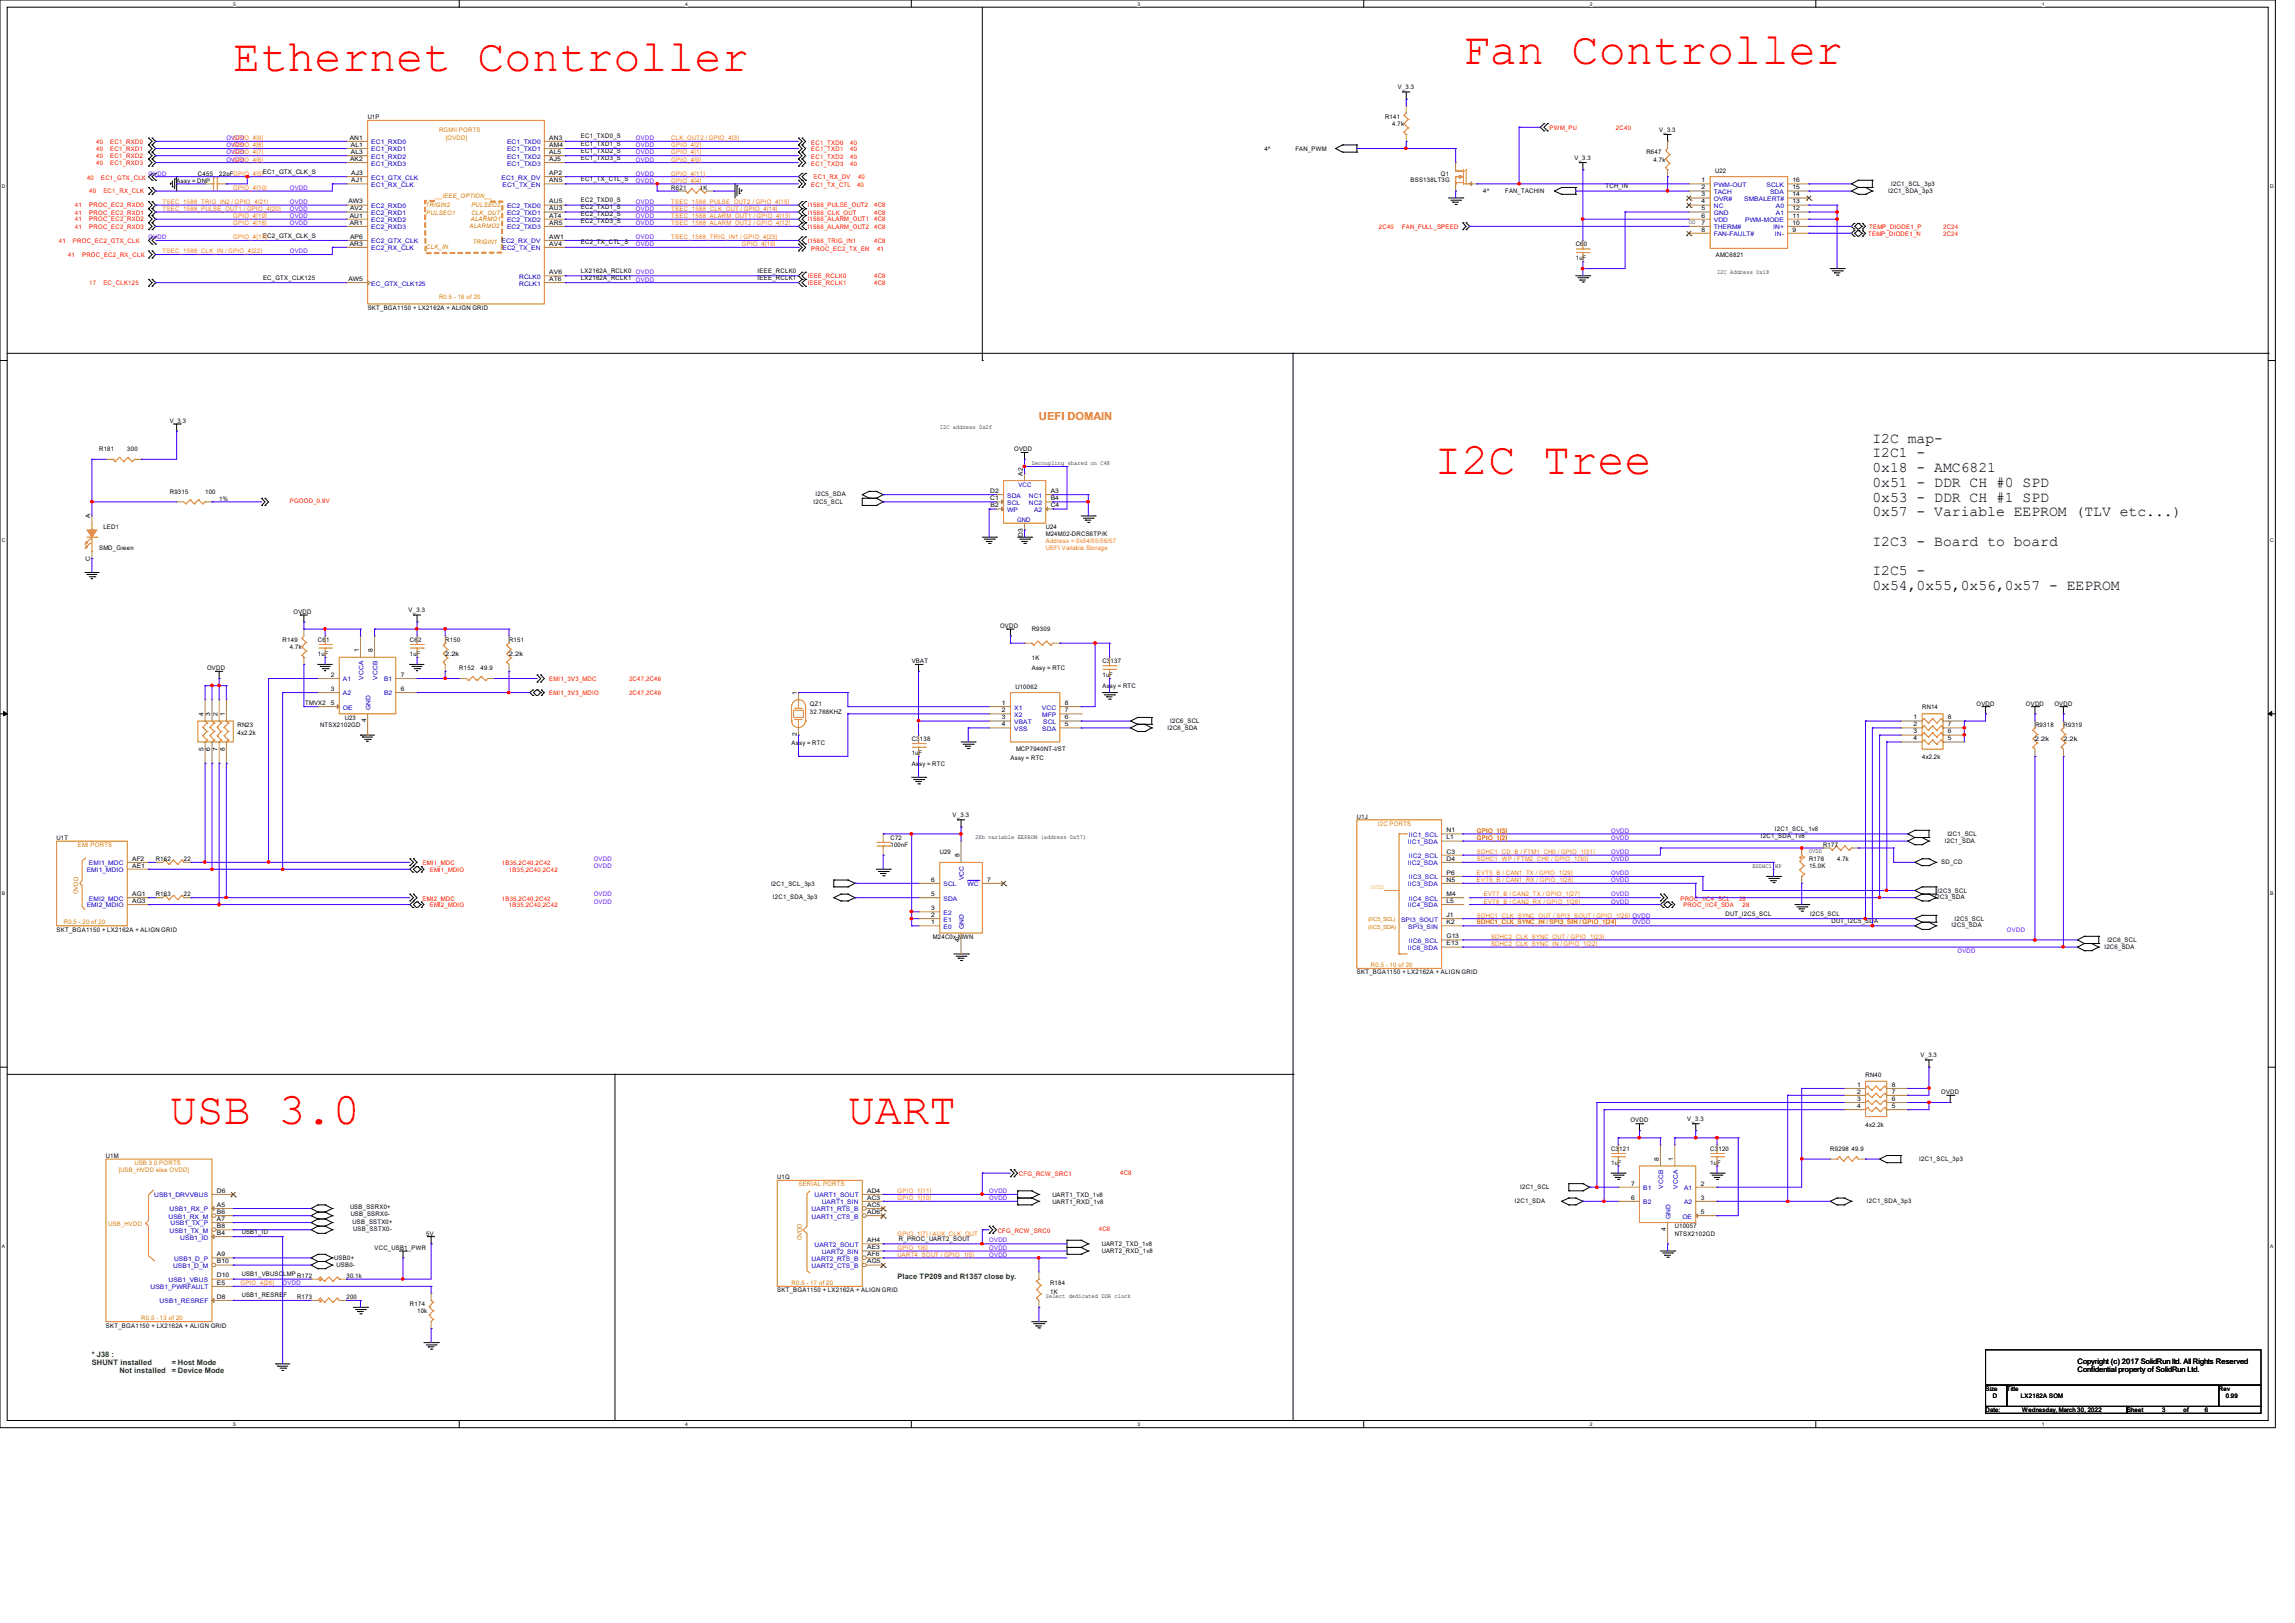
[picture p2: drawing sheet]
<svg xmlns="http://www.w3.org/2000/svg" width="297mm" height="210mm" viewBox="0 0 297 210" stroke-linecap="round" stroke-linejoin="round" font-family="sans-serif">
<defs><g id="words">
<g font-size="5.8" fill="#f00">
<text x="30.2" y="9.2">Ethernet Controller</text>
<text x="189.3" y="8.3">Fan Controller</text>
<text x="185.6" y="61.4">I2C Tree</text>
<text x="22" y="145.5">USB 3.0</text>
<text x="109.7" y="145.5">UART</text>
</g>
<g font-size="1.9">
<text x="242.3" y="57.3">I2C map-</text>
<text x="242.3" y="59.2">I2C1 -</text>
<text x="242.3" y="61.1">0x18 - AMC6821</text>
<text x="242.3" y="63">0x51 - DDR CH #0 SPD</text>
<text x="242.3" y="64.9">0x53 - DDR CH #1 SPD</text>
<text x="242.3" y="66.8">0x57 - Variable EEPROM (TLV etc...)</text>
<text x="242.3" y="70.6">I2C3 - Board to board</text>
<text x="242.3" y="74.4">I2C5 -</text>
<text x="242.3" y="76.3">0x54,0x55,0x56,0x57 - EEPROM</text>
</g>
<text font-size="1.4" fill="#ff8000" x="134.5" y="54.4">UEFI DOMAIN</text>
<g font-size="1" fill="#008000">
<text x="116.2" y="165.5">Place TP209 and R1357 close by.</text>
<text x="11.9" y="175.6">* J38 :</text>
<text x="11.9" y="176.6">SHUNT installed</text>
<text x="15.4" y="177.6">Not installed</text>
<text x="22.2" y="176.6">= Host Mode</text>
<text x="22.2" y="177.6">= Device Mode</text>
</g>
<g font-size="1">
<text x="268.9" y="176.5">Copyright (c) 2017 SolidRun ltd. All Rights Reserved</text>
<text x="268.9" y="177.5">Confidential property of SolidRun Ltd.</text>
</g>
<g font-size=".8">
<text x="180.9" y="11.6">V_3.3</text>
<text x="47.6" y="15.4">U1P</text>
<text x="75.2" y="17.9">EC1_TXD0_S</text>
<text x="179.2" y="15.4">R141</text>
<text x="180.2" y="16.3">4.7k</text>
<text x="214.7" y="17.1">V_3.3</text>
<text x="22.9" y="23.6">Assy = DNP</text>
<text x="25.6" y="22.7">C455</text>
<text x="28.4" y="22.7">22pFGPIO_4[5]</text>
<text x="34" y="22.5">EC1_GTX_CLK_S</text>
<text x="45.3" y="18.1">AN1</text>
<text x="45.3" y="20.8">AK2</text>
<text x="45.4" y="19.9">AL3</text>
<text x="45.4" y="19">AL1</text>
<text x="45.5" y="23.6">AJ1</text>
<text x="45.5" y="22.6">AJ3</text>
<text x="71.1" y="19">AM4</text>
<text x="71.1" y="18.1">AN3</text>
<text x="71.1" y="19.9">AL5</text>
<text x="71.1" y="20.8">AJ5</text>
<text x="71.1" y="23.6">AN5</text>
<text x="71.1" y="22.6">AP2</text>
<text x="75.2" y="23.4">EC1_TX_CTL_S</text>
<text x="75.2" y="20.7">EC1_TXD3_S</text>
<text x="75.2" y="19.8">EC1_TXD2_S</text>
<text x="75.2" y="18.8">EC1_TXD1_S</text>
<text x="163.6" y="19.5">4^</text>
<text x="167.6" y="19.5">FAN_PWM</text>
<text x="182.6" y="23.5">BSS138LT3G</text>
<text x="186.5" y="22.7">Q1</text>
<text x="203.8" y="20.7">V_3.3</text>
<text x="213.1" y="20">R647</text>
<text x="214" y="20.9">4.7k</text>
<text x="220.2" y="23.6">1</text>
<text x="222" y="22.4">U22</text>
<text x="232" y="23.6">16</text>
<text x="45.1" y="26.3">AW3</text>
<text x="45.3" y="28.2">AU1</text>
<text x="45.3" y="29.1">AR1</text>
<text x="45.3" y="27.2">AV2</text>
<text x="71.1" y="28.2">AT4</text>
<text x="71.1" y="26.3">AU5</text>
<text x="71.1" y="29.1">AR5</text>
<text x="71.1" y="27.2">AU3</text>
<text x="75.2" y="26.2">EC2_TXD0_S</text>
<text x="75.2" y="27">EC2_TXD1_S</text>
<text x="75.2" y="28">EC2_TXD2_S</text>
<text x="75.2" y="28.9">EC2_TXD3_S</text>
<text x="86.9" y="24.6">R621</text>
<text x="90.6" y="24.6">1K</text>
<text x="191.9" y="25">4^</text>
<text x="194.8" y="25">FAN_TACHIN</text>
<text x="207.8" y="24.3">TCH_IN</text>
<text x="218.6" y="29">OD</text>
<text x="220.2" y="24.5">2</text>
<text x="220.2" y="25.4">3</text>
<text x="220.2" y="26.3">4</text>
<text x="220.2" y="27.2">5</text>
<text x="220.2" y="28.2">6</text>
<text x="220.2" y="29.1">7</text>
<text x="220.2" y="30">8</text>
<text x="232" y="30">9</text>
<text x="232" y="29.1">10</text>
<text x="232" y="28.2">11</text>
<text x="232" y="27.2">12</text>
<text x="232" y="26.3">13</text>
<text x="232" y="25.4">14</text>
<text x="232" y="24.5">15</text>
<text x="244.4" y="24.9">I2C1_SDA_3p3</text>
<text x="244.7" y="24.1">I2C1_SCL_3p3</text>
<text x="34" y="30.7">EC2_GTX_CLK_S</text>
<text x="45.3" y="31.8">AR3</text>
<text x="45.3" y="30.9">AP6</text>
<text x="71.1" y="31.8">AV4</text>
<text x="71.1" y="30.9">AW1</text>
<text x="71.1" y="35.5">AV6</text>
<text x="75.2" y="35.3">LX2162A_RCLK0</text>
<text x="75.2" y="31.6">EC2_TX_CTL_S</text>
<text x="98" y="35.3">IEEE_RCLK0</text>
<text x="203.9" y="31.9">C60</text>
<text x="203.9" y="33.7">1uF</text>
<text x="222" y="33.2">AMC6821</text>
<text x="222.2" y="35.4">I2C Address 0x18</text>
<text x="34" y="36.2">EC_GTX_CLK125</text>
<text x="45.1" y="36.4">AW5</text>
<text x="47.6" y="40.1">SKT_BGA1150 + LX2162A + ALIGN GRID</text>
<text x="71.1" y="36.4">AT6</text>
<text x="75.2" y="36.2">LX2162A_RCLK1</text>
<text x="98" y="36.2">IEEE_RCLK1</text>
<text x="12.8" y="58.4">R181</text>
<text x="16.5" y="58.4">300</text>
<text x="22" y="54.7">V_3.3</text>
<text x="121.6" y="55.5">I2C address 0x2f</text>
<text x="131.2" y="58.4">OVDD</text>
<text x="22" y="63.9">R9315</text>
<text x="26.5" y="63.9">100</text>
<text x="28.4" y="64.8">1%</text>
<text x="105.3" y="65.2">I2C5_SCL</text>
<text x="105.5" y="64.2">I2C5_SDA</text>
<text x="128.1" y="64.7">C1</text>
<text x="128.1" y="63.8">D2</text>
<text x="128.2" y="65.7">B2</text>
<text x="132.4" y="61.6" transform="rotate(-90 132.4 61.6)">A2</text>
<text x="133.5" y="60.1">Decoupling shared on C48</text>
<text x="136" y="63.8">A3</text>
<text x="136" y="64.7">B4</text>
<text x="136" y="65.7">C4</text>
<text x="11.7" y="67.1" transform="rotate(-90 11.7 67.1)">A</text>
<text x="12.8" y="71.2">SMD_Green</text>
<text x="13.4" y="68.5">LED1</text>
<text x="132.4" y="69.4" transform="rotate(-90 132.4 69.4)">D3</text>
<text x="135.3" y="68.5">U24</text>
<text x="135.3" y="69.3">M24M02-DRCS6TP/K</text>
<text x="11.7" y="72.6" transform="rotate(-90 11.7 72.6)">C</text>
<text x="36.6" y="83.1">R149</text>
<text x="37.5" y="84">4.7k</text>
<text x="38" y="79.4">OVDD</text>
<text x="41.2" y="83.1">C61</text>
<text x="52.9" y="79.2">V_3.3</text>
<text x="53" y="83.1">C62</text>
<text x="57.6" y="83.1">R150</text>
<text x="65.9" y="83.1">R151</text>
<text x="129.4" y="81.2">OVDD</text>
<text x="133.5" y="81.7">R9309</text>
<text x="26.8" y="86.7">OVDD</text>
<text x="41.2" y="84.9">1uF</text>
<text x="42.8" y="87.6">2</text>
<text x="42.8" y="89.4">3</text>
<text x="46.4" y="84.4" transform="rotate(-90 46.4 84.4)">1</text>
<text x="48.3" y="84.4" transform="rotate(-90 48.3 84.4)">8</text>
<text x="51.9" y="89.4">6</text>
<text x="51.9" y="87.6">7</text>
<text x="53" y="84.9">1uF</text>
<text x="57.6" y="84.9">2.2k</text>
<text x="59.4" y="86.7">R152</text>
<text x="62.2" y="86.7">49.9</text>
<text x="65.9" y="84.9">2.2k</text>
<text x="103.1" y="89.9" transform="rotate(-90 103.1 89.9)">1</text>
<text x="118" y="85.8">VBAT</text>
<text x="131.4" y="89.1">U10062</text>
<text x="133.5" y="85.5">1K</text>
<text x="133.5" y="86.7">Assy = RTC</text>
<text x="142.7" y="85.8">C3137</text>
<text x="142.7" y="87.6">1uF</text>
<text x="142.7" y="89">Assy = RTC</text>
<text x="26.3" y="92.7" transform="rotate(-90 26.3 92.7)">4</text>
<text x="27.2" y="92.7" transform="rotate(-90 27.2 92.7)">3</text>
<text x="28.2" y="92.7" transform="rotate(-90 28.2 92.7)">2</text>
<text x="29.1" y="92.7" transform="rotate(-90 29.1 92.7)">1</text>
<text x="30.7" y="94.1">RN23</text>
<text x="30.7" y="95.2">4x2.2k</text>
<text x="39.5" y="91.3">TMVX2</text>
<text x="41.4" y="94.1">NTSX2102GD</text>
<text x="42.8" y="91.2">5</text>
<text x="44.6" y="93.1">U23</text>
<text x="47.4" y="93.5" transform="rotate(-90 47.4 93.5)">4</text>
<text x="103.1" y="95.3" transform="rotate(-90 103.1 95.3)">2</text>
<text x="104.8" y="91.3">QZ1</text>
<text x="104.8" y="92.4">32.768KHZ</text>
<text x="118" y="95.9">C3138</text>
<text x="129.7" y="91.2">1</text>
<text x="129.7" y="92.2">2</text>
<text x="129.7" y="93.1">3</text>
<text x="129.7" y="94">4</text>
<text x="137.8" y="94">5</text>
<text x="137.8" y="93.1">6</text>
<text x="137.8" y="92.2">7</text>
<text x="137.8" y="91.2">8</text>
<text x="151.1" y="94.4">I2C6_SDA</text>
<text x="151.4" y="93.6">I2C6_SCL</text>
<text x="247.7" y="93.1">1</text>
<text x="247.7" y="94">2</text>
<text x="247.7" y="94.9">3</text>
<text x="247.7" y="95.8">4</text>
<text x="248.8" y="91.8">RN14</text>
<text x="252.1" y="95.8">5</text>
<text x="252.1" y="94.9">6</text>
<text x="252.1" y="94">7</text>
<text x="252.1" y="93.1">8</text>
<text x="255.8" y="91.3">OVDD</text>
<text x="262.2" y="91.3">OVDD</text>
<text x="263.4" y="95.9">2.2k</text>
<text x="263.4" y="94.1">R9318</text>
<text x="265.9" y="91.3">OVDD</text>
<text x="267" y="95.9">2.2k</text>
<text x="267.1" y="94.1">R9319</text>
<text x="26.3" y="97.1" transform="rotate(-90 26.3 97.1)">5</text>
<text x="27.2" y="97.1" transform="rotate(-90 27.2 97.1)">6</text>
<text x="28.2" y="97.1" transform="rotate(-90 28.2 97.1)">7</text>
<text x="29.1" y="97.1" transform="rotate(-90 29.1 97.1)">8</text>
<text x="102.5" y="96.3">Assy = RTC</text>
<text x="118" y="97.7">1uF</text>
<text x="118" y="99.1">Assy = RTC</text>
<text x="130.8" y="98.3">Assy = RTC</text>
<text x="131.5" y="97.2">MCP7940NT-I/ST</text>
<text x="248.8" y="98.3">4x2.2k</text>
<text x="123.3" y="105.7">V_3.3</text>
<text x="175.6" y="105.9">U1J</text>
<text x="187.2" y="107.7">N1</text>
<text x="229.7" y="107.5">I2C1_SCL_1v8</text>
<text x="7.3" y="108.7">U1T</text>
<text x="17.1" y="111.4">AF2</text>
<text x="17.1" y="112.3">AE1</text>
<text x="20.2" y="111.4">R162</text>
<text x="23.8" y="111.4">22</text>
<text x="115.2" y="108.7">C72</text>
<text x="115.2" y="109.6">100nF</text>
<text x="121.6" y="110.5">U29</text>
<text x="124.2" y="111" transform="rotate(-90 124.2 111)">8</text>
<text x="126.2" y="108.6">2Kb variable EEPROM (address 0x57)</text>
<text x="187.2" y="108.6">L1</text>
<text x="187.2" y="113.2">P6</text>
<text x="187.2" y="110.4">C3</text>
<text x="187.2" y="111.4">D4</text>
<text x="226.8" y="112.3">ESDHC1_WP</text>
<text x="227.9" y="108.5">I2C1_SDA_1v8</text>
<text x="234.1" y="110.4">OVDD</text>
<text x="234.1" y="111.4">R178</text>
<text x="234.1" y="112.3">15.0K</text>
<text x="235.9" y="109.6">R177</text>
<text x="237.8" y="111.4">4.7k</text>
<text x="251.2" y="111.8">SD_CD</text>
<text x="251.7" y="109">I2C1_SDA</text>
<text x="252" y="108.2">I2C1_SCL</text>
<text x="17.1" y="116.8">AG3</text>
<text x="17.1" y="115.9">AG1</text>
<text x="20.2" y="116">R163</text>
<text x="23.8" y="116">22</text>
<text x="99.8" y="114.6">I2C1_SCL_3p3</text>
<text x="100" y="116.4">I2C1_SDA_3p3</text>
<text x="120.5" y="114.1">6</text>
<text x="120.5" y="115.9">5</text>
<text x="120.5" y="117.8">3</text>
<text x="120.5" y="118.7">2</text>
<text x="120.5" y="119.6">1</text>
<text x="127.8" y="114.1">7</text>
<text x="187.2" y="118.7">J1</text>
<text x="187.2" y="119.6">K2</text>
<text x="187.2" y="115.9">M4</text>
<text x="187.2" y="116.8">L5</text>
<text x="187.2" y="114.1">N5</text>
<text x="223.3" y="118.5">DUT_I2C5_SCL</text>
<text x="234.3" y="118.5">I2C5_SCL</text>
<text x="237" y="119.4">DUT_I2C5_SDA</text>
<text x="250.4" y="116.4">I2C3_SDA</text>
<text x="250.8" y="115.5">I2C3_SCL</text>
<text x="253" y="119.2">I2C5_SCL</text>
<text x="7.3" y="120.6">SKT_BGA1150 + LX2162A + ALIGN GRID</text>
<text x="120.7" y="121.5">M24C0x-MWN</text>
<text x="124.2" y="121.8" transform="rotate(-90 124.2 121.8)">4</text>
<text x="187.2" y="122.3">E13</text>
<text x="187.2" y="121.4">G13</text>
<text x="252.6" y="120">I2C5_SDA</text>
<text x="272.3" y="122.8">I2C6_SDA</text>
<text x="272.7" y="121.9">I2C6_SCL</text>
<text x="175.6" y="126.1">SKT_BGA1150 + LX2162A + ALIGN GRID</text>
<text x="248.6" y="136.8">V_3.3</text>
<text x="240.3" y="140.6">1</text>
<text x="240.3" y="141.5">2</text>
<text x="240.3" y="142.4">3</text>
<text x="240.3" y="143.4">4</text>
<text x="241.4" y="139.3">RN40</text>
<text x="244.8" y="143.4">5</text>
<text x="244.8" y="142.4">6</text>
<text x="244.8" y="141.5">7</text>
<text x="244.8" y="140.6">8</text>
<text x="251.2" y="141.6">OVDD</text>
<text x="13.7" y="149.8">U1M</text>
<text x="208.5" y="148.9">C3121</text>
<text x="211" y="145.2">OVDD</text>
<text x="218.4" y="145.1">V_3.3</text>
<text x="221.3" y="148.9">C3120</text>
<text x="236.9" y="148.9">R9298 49.9</text>
<text x="241.4" y="145.8">4x2.2k</text>
<text x="28.1" y="154.3">D6</text>
<text x="100.6" y="152.6">U1Q</text>
<text x="112.2" y="155.2">AC3</text>
<text x="112.2" y="154.3">AD4</text>
<text x="136.2" y="154.8">UART1_TXD_1v8</text>
<text x="136.2" y="155.8">UART1_RXD_1v8</text>
<text x="196.1" y="155.7">I2C1_SDA</text>
<text x="196.7" y="153.9">I2C1_SCL</text>
<text x="208.5" y="150.7">1uF</text>
<text x="211.1" y="155.2">6</text>
<text x="211.1" y="153.4">7</text>
<text x="214.7" y="150.2" transform="rotate(-90 214.7 150.2)">8</text>
<text x="216.5" y="150.2" transform="rotate(-90 216.5 150.2)">1</text>
<text x="220.1" y="153.4">2</text>
<text x="220.1" y="155.2">3</text>
<text x="221.3" y="150.7">1uF</text>
<text x="241.6" y="155.7">I2C1_SDA_3p3</text>
<text x="248.4" y="150.3">I2C1_SCL_3p3</text>
<text x="28.1" y="157.1">B6</text>
<text x="28.1" y="156.2">A5</text>
<text x="28.1" y="159.8">B4</text>
<text x="28.1" y="158.9">B8</text>
<text x="28.1" y="158">A7</text>
<text x="31.3" y="159.6">USB1_ID</text>
<text x="45.3" y="156.5">USB_SSRX0+</text>
<text x="45.4" y="157.4">USB_SSRX0-</text>
<text x="45.6" y="158.3">USB_SSTX0+</text>
<text x="45.7" y="159.3">USB_SSTX0-</text>
<text x="48.5" y="161.7">VCC_USB1_PWR</text>
<text x="55.2" y="159.9">5V</text>
<text x="112.2" y="161.7">AE3</text>
<text x="112.2" y="160.7">AH4</text>
<text x="112.2" y="156.2">AC5</text>
<text x="112.2" y="157.1">AD6</text>
<text x="116.3" y="160.6">R_PROC_UART2_SOUT</text>
<text x="142.6" y="161.2">UART2_TXD_1v8</text>
<text x="215.6" y="159.3" transform="rotate(-90 215.6 159.3)">4</text>
<text x="216.8" y="159">U10057</text>
<text x="216.8" y="159.9">NTSX2102GD</text>
<text x="220.1" y="157.1">5</text>
<text x="28.1" y="165.3">D10</text>
<text x="28.1" y="163.5">B10</text>
<text x="28.1" y="162.6">A9</text>
<text x="28.1" y="166.2">E5</text>
<text x="31.3" y="165.1">USB1_VBUSCLMP</text>
<text x="31.3" y="167.9">USB1_RESREF</text>
<text x="38.4" y="165.3">R172</text>
<text x="43.3" y="163.1">USB0+</text>
<text x="43.6" y="164">USB0-</text>
<text x="44.8" y="165.3">30.1k</text>
<text x="100.6" y="167.2">SKT_BGA1150 + LX2162A + ALIGN GRID</text>
<text x="112.2" y="162.6">AF6</text>
<text x="112.2" y="163.5">AG5</text>
<text x="135.9" y="166.3">R184</text>
<text x="135.9" y="167.4">1K</text>
<text x="142.6" y="162.2">UART2_RXD_1v8</text>
<text x="13.7" y="171.8">SKT_BGA1150 + LX2162A + ALIGN GRID</text>
<text x="28.1" y="168.1">D8</text>
<text x="38.4" y="168.1">R173</text>
<text x="44.8" y="168.1">200</text>
<text x="53" y="169">R174</text>
<text x="54" y="169.9">10k</text>
<text x="135.3" y="168">Select dedicated DDR clock</text>
<text x="257" y="180">Size</text>
<text x="259.7" y="180">Title</text>
<text x="287.2" y="180">Rev</text>
<text x="257" y="182.7">Date:</text>
<text x="257.9" y="180.9">D</text>
<text x="261.5" y="180.9">LX2162A SOM</text>
<text x="261.7" y="182.7">Wednesday, March 30, 2022</text>
<text x="275.3" y="182.7">Sheet</text>
<text x="279.8" y="182.7">3</text>
<text x="282.6" y="182.7">of</text>
<text x="285.3" y="182.7">6</text>
<text x="288" y="180.9">0.99</text>
</g>
<g font-size=".8" fill="#cc8006">
<text x="56.8" y="17.1">RGMII PORTS</text>
<text x="57.7" y="18.1">[OVDD]</text>
<text x="55.1" y="26.8">TRIGIN2</text>
<text x="55.2" y="27.8">PULSEO1</text>
<text x="56.3" y="25.7">__IEEE_OPTION__</text>
<text x="60.8" y="29.5">ALARMO2</text>
<text x="60.9" y="28.6">ALARMO1</text>
<text x="61" y="27.8">CLK_OUT</text>
<text x="61" y="26.8">PULSEO2</text>
<text x="55.2" y="32.2">CLK_IN</text>
<text x="61.2" y="31.6">TRIGIN1 EC2_RX_DV</text>
<text x="56.8" y="38.7">R0.5 - 16 of 20</text>
<text x="178.3" y="106.8">I2C PORTS</text>
<text x="10.1" y="109.6">EMI PORTS</text>
<text x="8.3" y="119.6">R0.5 - 20 of 20</text>
<text x="10.1" y="115.7" transform="rotate(-90 10.1 115.7)">OVDD</text>
<text x="177.4" y="115">OVDD</text>
<text x="177.4" y="125.1">R0.5 - 10 of 20</text>
<text x="15.4" y="151.6">[USB_HVDD else OVDD]</text>
<text x="17.4" y="150.7">USB 3.0 PORTS</text>
<text x="103.3" y="153.5">SERIAL PORTS</text>
<text x="14" y="158.6">USB_HVDD</text>
<text x="103.8" y="160.5" transform="rotate(-90 103.8 160.5)">OVDD</text>
<text x="102.5" y="166.3">R0.5 - 17 of 20</text>
<text x="18.3" y="170.9">R0.5 - 13 of 20</text>
</g>
<g font-size=".8" fill="#f00">
<text x="200.5" y="16.8">PWM_PU</text>
<text x="209.1" y="16.8">2C40</text>
<text x="11.3" y="23.3">40</text>
<text x="12.4" y="18.6">40</text>
<text x="12.4" y="19.5">40</text>
<text x="12.4" y="20.4">40</text>
<text x="12.4" y="21.3">40</text>
<text x="13.1" y="23.3">EC1_GTX_CLK</text>
<text x="14.3" y="18.6">EC1_RXD0</text>
<text x="14.3" y="19.5">EC1_RXD1</text>
<text x="14.3" y="20.4">EC1_RXD2</text>
<text x="14.3" y="21.3">EC1_RXD3</text>
<text x="105" y="18.7">EC1_TXD0</text>
<text x="105" y="19.6">EC1_TXD1</text>
<text x="105" y="20.5">EC1_TXD2</text>
<text x="105" y="21.5">EC1_TXD3</text>
<text x="105.3" y="23.2">EC1_RX_DV</text>
<text x="110" y="18.7">40</text>
<text x="110" y="19.6">40</text>
<text x="110" y="20.5">40</text>
<text x="110" y="21.5">40</text>
<text x="111" y="23.2">40</text>
<text x="9.7" y="26.8">41</text>
<text x="9.7" y="27.8">41</text>
<text x="9.7" y="28.7">41</text>
<text x="9.7" y="29.6">41</text>
<text x="11.6" y="26.8">PROC_EC2_RXD0</text>
<text x="11.6" y="27.8">PROC_EC2_RXD1</text>
<text x="11.6" y="28.7">PROC_EC2_RXD2</text>
<text x="11.6" y="29.6">PROC_EC2_RXD3</text>
<text x="11.6" y="25">40</text>
<text x="13.4" y="25">EC1_RX_CLK</text>
<text x="104.5" y="26.8">I1588_PULSE_OUT2</text>
<text x="104.5" y="27.8">I1588_CLK_OUT</text>
<text x="104.5" y="28.7">I1588_ALARM_OUT1</text>
<text x="104.5" y="29.6">I1588_ALARM_OUT2</text>
<text x="105" y="24.2">EC1_TX_CTL</text>
<text x="110.9" y="24.2">40</text>
<text x="113.1" y="26.8">4C8</text>
<text x="113.1" y="27.8">4C8</text>
<text x="113.1" y="28.7">4C8</text>
<text x="113.1" y="29.6">4C8</text>
<text x="178.4" y="29.6">2C40</text>
<text x="181.4" y="29.6">FAN_FULL_SPEED</text>
<text x="241.9" y="29.6">TEMP_DIODE1_P</text>
<text x="251.5" y="29.6">2C24</text>
<text x="7.6" y="31.5">41</text>
<text x="8.8" y="33.2">41</text>
<text x="9.4" y="31.5">PROC_EC2_GTX_CLK</text>
<text x="10.6" y="33.2">PROC_EC2_RX_CLK</text>
<text x="104.5" y="31.4">I1588_TRIG_IN1</text>
<text x="104.5" y="36">IEEE_RCLK0</text>
<text x="105" y="32.4">PROC_EC2_TX_EN</text>
<text x="113.1" y="31.4">4C8</text>
<text x="113.1" y="36">4C8</text>
<text x="113.5" y="32.4">41</text>
<text x="241.8" y="30.5">TEMP_DIODE1_N</text>
<text x="251.5" y="30.5">2C24</text>
<text x="11.6" y="36.9">17</text>
<text x="13.4" y="36.9">EC_CLK125</text>
<text x="104.5" y="36.9">IEEE_RCLK1</text>
<text x="113.1" y="36.9">4C8</text>
<text x="37.5" y="65.1">PGOOD_0.8V</text>
<text x="71.1" y="89.9">EMI1_3V3_MDIO</text>
<text x="71.1" y="88.2">EMI1_3V3_MDC</text>
<text x="81.4" y="89.9">2C47,2C48</text>
<text x="81.4" y="88.2">2C47,2C48</text>
<text x="54.7" y="112">EMI1_MDC</text>
<text x="55.6" y="112.8">EMI1_MDIO</text>
<text x="64.9" y="112">1B35,2C40,2C42</text>
<text x="65.9" y="112.8">1B35,2C40,2C42</text>
<text x="54.7" y="116.5">EMI2_MDC</text>
<text x="55.6" y="117.3">EMI2_MDIO</text>
<text x="64.9" y="116.5">1B35,2C40,2C42</text>
<text x="65.9" y="117.3">1B35,2C40,2C42</text>
<text x="217.5" y="116.5">PROC_IIC4_SCL</text>
<text x="217.9" y="117.3">PROC_IIC4_SDA</text>
<text x="225.1" y="116.5">28</text>
<text x="225.5" y="117.3">28</text>
<text x="131.9" y="152.2">CFG_RCW_SRC1</text>
<text x="145" y="152">4C8</text>
<text x="129.1" y="159.5">CFG_RCW_SRC0</text>
<text x="142.2" y="159.3">4C8</text>
</g>
<g font-size=".8" fill="#8000ff">
<text x="19.2" y="22.7">OVDD</text>
<text x="29.3" y="19">OVDD</text>
<text x="29.3" y="20">OVDD</text>
<text x="29.3" y="20.9">OVDD</text>
<text x="29.3" y="18.2">OVDD</text>
<text x="82.3" y="23.6">OVDD</text>
<text x="82.3" y="20.9">OVDD</text>
<text x="82.3" y="20">OVDD</text>
<text x="82.3" y="18.2">OVDD</text>
<text x="82.3" y="19">OVDD</text>
<text x="82.3" y="22.7">OVDD</text>
<text x="37.5" y="26.4">OVDD</text>
<text x="37.5" y="27.3">OVDD</text>
<text x="37.5" y="28.2">OVDD</text>
<text x="37.5" y="29.1">OVDD</text>
<text x="37.5" y="24.6">OVDD</text>
<text x="82.3" y="26.4">OVDD</text>
<text x="82.3" y="27.3">OVDD</text>
<text x="82.3" y="28.2">OVDD</text>
<text x="82.3" y="29.1">OVDD</text>
<text x="19.2" y="30.9">OVDD</text>
<text x="37.5" y="32.8">OVDD</text>
<text x="82.3" y="35.5">OVDD</text>
<text x="82.3" y="30.9">OVDD</text>
<text x="82.3" y="31.9">OVDD</text>
<text x="82.3" y="36.4">OVDD</text>
<text x="208.5" y="107.8">OVDD</text>
<text x="76.8" y="111.4">OVDD</text>
<text x="76.8" y="112.3">OVDD</text>
<text x="208.5" y="108.7">OVDD</text>
<text x="208.5" y="110.5">OVDD</text>
<text x="208.5" y="111.4">OVDD</text>
<text x="208.5" y="113.2">OVDD</text>
<text x="76.8" y="116">OVDD</text>
<text x="76.8" y="116.9">OVDD</text>
<text x="208.5" y="114.2">OVDD</text>
<text x="208.5" y="116">OVDD</text>
<text x="208.5" y="116.9">OVDD</text>
<text x="211.3" y="119.6">OVDD</text>
<text x="253.3" y="123.3">OVDD</text>
<text x="259.7" y="120.6">OVDD</text>
<text x="128" y="154.4">OVDD</text>
<text x="128" y="155.3">OVDD</text>
<text x="128" y="160.8">OVDD</text>
<text x="128" y="161.7">OVDD</text>
<text x="36.6" y="166.3">OVDD</text>
<text x="128" y="162.6">OVDD</text>
</g>
<g font-size=".8" fill="#ff8000">
<text x="30.2" y="19">GPIO_4[8]</text>
<text x="30.2" y="20">GPIO_4[7]</text>
<text x="30.2" y="20.9">GPIO_4[6]</text>
<text x="30.2" y="18.2">GPIO_4[9]</text>
<text x="86.9" y="20.9">GPIO_4[0]</text>
<text x="86.9" y="20">GPIO_4[1]</text>
<text x="86.9" y="18.2">CLK_OUT2 / GPIO_4[3]</text>
<text x="86.9" y="19">GPIO_4[2]</text>
<text x="86.9" y="22.7">GPIO_4[11]</text>
<text x="86.9" y="23.6">GPIO_4[4]</text>
<text x="21" y="26.4">TSEC_1588_TRIG_IN2 / GPIO_4[21]</text>
<text x="21" y="27.3">TSEC_1588_PULSE_OUT1 / GPIO_4[20]</text>
<text x="30.2" y="28.2">GPIO_4[19]</text>
<text x="30.2" y="29.1">GPIO_4[18]</text>
<text x="30.2" y="24.6">GPIO_4[10]</text>
<text x="86.9" y="26.4">TSEC_1588_PULSE_OUT2 / GPIO_4[15]</text>
<text x="86.9" y="27.3">TSEC_1588_CLK_OUT / GPIO_4[14]</text>
<text x="86.9" y="28.2">TSEC_1588_ALARM_OUT1 / GPIO_4[13]</text>
<text x="86.9" y="29.1">TSEC_1588_ALARM_OUT2 / GPIO_4[12]</text>
<text x="21" y="32.8">TSEC_1588_CLK_IN / GPIO_4[22]</text>
<text x="30.2" y="30.9">GPIO_4[17]</text>
<text x="86.9" y="30.9">TSEC_1588_TRIG_IN1 / GPIO_4[23]</text>
<text x="96" y="31.9">GPIO_4[16]</text>
<text x="135.3" y="70.3">Address = 0x54/55/56/57</text>
<text x="135.3" y="71.1">UEFI Variable Storage</text>
<text x="191.1" y="107.8">GPIO_1[3]</text>
<text x="191.1" y="108.7">GPIO_1[2]</text>
<text x="191.1" y="110.5">SDHC1_CD_B / FTM1_CH0 / GPIO_1[31]</text>
<text x="191.1" y="111.4">SDHC1_WP / FTM2_CH0 / GPIO_1[30]</text>
<text x="191.1" y="113.2">EVT5_B / CAN1_TX / GPIO_1[29]</text>
<text x="191.1" y="119.6">SDHC1_CLK_SYNC_IN / SPI3_SIN / GPIO_1[24]</text>
<text x="191.1" y="118.7">SDHC1_CLK_SYNC_OUT / SPI3_SOUT / GPIO_1[25] OVDD</text>
<text x="191.1" y="114.2">EVT6_B / CAN1_RX / GPIO_1[28]</text>
<text x="192" y="116">EVT7_B / CAN2_TX / GPIO_1[27]</text>
<text x="192" y="116.9">EVT8_B / CAN2_RX / GPIO_1[26]</text>
<text x="193" y="121.5">SDHC2_CLK_SYNC_OUT / GPIO_1[23]</text>
<text x="193" y="122.4">SDHC2_CLK_SYNC_IN / GPIO_1[22]</text>
<text x="116.2" y="154.4">GPIO_1[11]</text>
<text x="116.2" y="155.3">GPIO_1[10]</text>
<text x="116.2" y="159.9">GPIO_1[7] / AUX_CLK_OUT</text>
<text x="116.2" y="161.7">GPIO_1[6]</text>
<text x="31.1" y="166.3">GPIO_4[26]</text>
<text x="116.2" y="162.6">UART4_SOUT / GPIO_1[5]</text>
</g>
<g font-size=".8" fill="#00c">
<text x="48" y="20.5">EC1_RXD2</text>
<text x="48" y="19.6">EC1_RXD1</text>
<text x="48" y="21.4">EC1_RXD3</text>
<text x="48" y="18.7">EC1_RXD0</text>
<text x="48" y="23.2">EC1_GTX_CLK</text>
<text x="64.9" y="23.2">EC1_RX_DV</text>
<text x="65.6" y="19.6">EC1_TXD1</text>
<text x="65.6" y="18.7">EC1_TXD0</text>
<text x="65.6" y="20.5">EC1_TXD2</text>
<text x="65.6" y="21.4">EC1_TXD3</text>
<text x="48" y="28.7">EC2_RXD2</text>
<text x="48" y="24.2">EC1_RX_CLK</text>
<text x="48" y="27.8">EC2_RXD1</text>
<text x="48" y="29.7">EC2_RXD3</text>
<text x="48" y="26.9">EC2_RXD0</text>
<text x="65" y="24.2">EC1_TX_EN</text>
<text x="65.6" y="28.7">EC2_TXD2</text>
<text x="65.6" y="26.9">EC2_TXD0</text>
<text x="65.6" y="29.7">EC2_TXD3</text>
<text x="65.6" y="27.8">EC2_TXD1</text>
<text x="221.8" y="24.2">PWM-OUT</text>
<text x="221.8" y="25.1">TACH</text>
<text x="221.8" y="26">OVR#</text>
<text x="221.8" y="26.9">NC</text>
<text x="221.8" y="27.8">GND</text>
<text x="221.8" y="28.7">VDD</text>
<text x="221.8" y="29.7">THERM#</text>
<text x="225.7" y="26">SMBALERT#</text>
<text x="225.9" y="28.7">PWM-MODE</text>
<text x="228.6" y="24.2">SCLK</text>
<text x="229.1" y="25.1">SDA</text>
<text x="229.5" y="29.7">IN+</text>
<text x="229.8" y="27.8">A1</text>
<text x="229.8" y="26.9">A0</text>
<text x="48" y="31.5">EC2_GTX_CLK</text>
<text x="48" y="32.4">EC2_RX_CLK</text>
<text x="65" y="32.4">EC2_TX_EN</text>
<text x="221.8" y="30.6">FAN-FAULT#</text>
<text x="229.7" y="30.6">IN-</text>
<text x="48" y="37">EC_GTX_CLK125</text>
<text x="67.2" y="37">RCLK1</text>
<text x="67.2" y="36.1">RCLK0</text>
<text x="130.3" y="65.3">SCL</text>
<text x="130.3" y="64.4">SDA</text>
<text x="131.8" y="63">VCC</text>
<text x="133.1" y="64.4">NC1</text>
<text x="133.1" y="65.3">NC2</text>
<text x="130.3" y="66.2">WP</text>
<text x="131.6" y="67.5">GND</text>
<text x="133.8" y="66.2">A2</text>
<text x="44.4" y="88.2">A1</text>
<text x="44.4" y="90">A2</text>
<text x="47" y="88" transform="rotate(-90 47 88)">VCCA</text>
<text x="48.9" y="88" transform="rotate(-90 48.9 88)">VCCB</text>
<text x="49.7" y="90">B2</text>
<text x="49.7" y="88.2">B1</text>
<text x="44.4" y="91.8">OE</text>
<text x="48" y="91.9" transform="rotate(-90 48 91.9)">GND</text>
<text x="131.2" y="91.8">X1</text>
<text x="131.2" y="92.7">X2</text>
<text x="131.2" y="93.7">VBAT</text>
<text x="131.2" y="94.6">VSS</text>
<text x="134.8" y="91.8">VCC</text>
<text x="134.9" y="94.6">SDA</text>
<text x="134.9" y="92.7">MFP</text>
<text x="135" y="93.7">SCL</text>
<text x="11.2" y="112.9">EMI1_MDIO</text>
<text x="11.5" y="112">EMI1_MDC</text>
<text x="124.8" y="113.9" transform="rotate(-90 124.8 113.9)">VCC</text>
<text x="182.2" y="109.2">IIC1_SDA</text>
<text x="182.2" y="112">IIC2_SDA</text>
<text x="182.3" y="108.3">IIC1_SCL</text>
<text x="182.3" y="113.8">IIC3_SCL</text>
<text x="182.3" y="111">IIC2_SCL</text>
<text x="11.2" y="117.4">EMI2_MDIO</text>
<text x="11.5" y="116.5">EMI2_MDC</text>
<text x="122.1" y="114.7">SCL</text>
<text x="122.1" y="116.5">SDA</text>
<text x="122.1" y="118.4">E2</text>
<text x="122.1" y="119.2">E1</text>
<text x="125.2" y="114.7">WC</text>
<text x="181.3" y="119.2">SPI3_SOUT</text>
<text x="182.2" y="117.4">IIC4_SDA</text>
<text x="182.2" y="114.7">IIC3_SDA</text>
<text x="182.3" y="116.5">IIC4_SCL</text>
<text x="122.1" y="120.2">E0</text>
<text x="124.8" y="120.3" transform="rotate(-90 124.8 120.3)">GND</text>
<text x="182.2" y="122.9">IIC6_SDA</text>
<text x="182.2" y="120.2">SPI3_SIN</text>
<text x="182.3" y="122">IIC6_SCL</text>
<text x="19.9" y="154.9">USB1_DRVVBUS</text>
<text x="105.4" y="154.9">UART1_SOUT</text>
<text x="106.3" y="155.8">UART1_SIN</text>
<text x="212.6" y="155.8">B2</text>
<text x="212.6" y="154">B1</text>
<text x="215.3" y="153.8" transform="rotate(-90 215.3 153.8)">VCCB</text>
<text x="217.1" y="153.8" transform="rotate(-90 217.1 153.8)">VCCA</text>
<text x="217.9" y="154">A1</text>
<text x="217.9" y="155.8">A2</text>
<text x="21.8" y="157.7">USB1_RX_M</text>
<text x="21.9" y="156.8">USB1_RX_P</text>
<text x="21.9" y="159.5">USB1_TX_M</text>
<text x="22.1" y="158.6">USB1_TX_P</text>
<text x="23.3" y="160.4">USB1_ID</text>
<text x="105" y="156.8">UART1_RTS_B</text>
<text x="105" y="157.7">UART1_CTS_B</text>
<text x="105.4" y="161.3">UART2_SOUT</text>
<text x="216.2" y="157.7" transform="rotate(-90 216.2 157.7)">GND</text>
<text x="217.7" y="157.7">OE</text>
<text x="19.5" y="166.8">USB1_PWRFAULT</text>
<text x="21.8" y="165.9">USB1_VBUS</text>
<text x="22.4" y="164.1">USB1_D_M</text>
<text x="22.5" y="163.1">USB1_D_P</text>
<text x="105" y="163.1">UART2_RTS_B</text>
<text x="105" y="164.1">UART2_CTS_B</text>
<text x="106.3" y="162.3">UART2_SIN</text>
<text x="20.7" y="168.6">USB1_RESREF</text>
</g>
<g font-size=".7" fill="#cc8006">
<text x="177" y="119.2">(IIC5_SCL)</text>
<text x="177" y="120.2">(IIC5_SDA)</text>
</g>
<g font-size=".6">
<text x="30.2" y=".7">5</text>
<text x="88.7" y=".7">4</text>
<text x="147.2" y=".7">3</text>
<text x="205.7" y=".7">2</text>
<text x="264.2" y=".7">1</text>
<text x=".3" y="24.4">D</text>
<text x="293.8" y="24.4">D</text>
<text x=".3" y="70.1">C</text>
<text x="293.8" y="70.1">C</text>
<text x=".3" y="115.8">B</text>
<text x="293.8" y="115.8">B</text>
<text x=".3" y="161.5">A</text>
<text x="293.8" y="161.5">A</text>
<text x="30.2" y="184.5">5</text>
<text x="88.7" y="184.5">4</text>
<text x="147.2" y="184.5">3</text>
<text x="205.7" y="184.5">2</text>
<text x="264.2" y="184.5">1</text>
</g>
</g></defs>
<path d="M0 0h294.5v184.7h-294.5zM.9 .9h292.6v182.9h-292.6z" fill="none" stroke="#000" stroke-width=".13"/>
<g fill="#fff">
<path d="M30.2 .1h.3v.7h-.3z"/>
<path d="M30.2 183.9h.3v.8h-.3z"/>
</g>
<path d="M59.4 0v.9M59.4 183.8v.9" fill="none" stroke="#000" stroke-width=".13"/>
<g fill="#fff">
<path d="M88.7 .1h.3v.7h-.3z"/>
<path d="M88.7 183.9h.3v.8h-.3z"/>
</g>
<path d="M117.9 0v.9M117.9 183.8v.9" fill="none" stroke="#000" stroke-width=".13"/>
<g fill="#fff">
<path d="M147.2 .1h.3v.7h-.3z"/>
<path d="M147.2 183.9h.3v.8h-.3z"/>
</g>
<path d="M176.5 0v.9M176.5 183.8v.9" fill="none" stroke="#000" stroke-width=".13"/>
<g fill="#fff">
<path d="M205.7 .1h.4v.7h-.4z"/>
<path d="M205.7 183.9h.4v.8h-.4z"/>
</g>
<path d="M235 0v.9M235 183.8v.9" fill="none" stroke="#000" stroke-width=".13"/>
<g fill="#fff">
<path d="M264.2 .1h.4v.7h-.4z"/>
<path d="M264.2 183.9h.4v.8h-.4z"/>
<path d="M.3 23.8h.4v.7h-.4z"/>
<path d="M293.8 23.8h.5v.7h-.5z"/>
<path d="M.3 69.5h.4v.7h-.4z"/>
<path d="M293.8 69.5h.5v.7h-.5z"/>
</g>
<path d="M0 46.7h.9M293.5 46.7h1" fill="none" stroke="#000" stroke-width=".13"/>
<g fill="#fff">
<path d="M.3 115.2h.4v.8h-.4z"/>
<path d="M293.8 115.2h.4v.8h-.4z"/>
</g>
<path d="M0 92.4h.9M293.5 92.4h1" fill="none" stroke="#000" stroke-width=".13"/>
<path d="M.5 92.1l.4 .3-.4 .2zM293.5 92.4l.5-.3v.5z" fill="#000" stroke="#000" stroke-width=".13"/>
<g fill="#fff">
<path d="M.3 161h.3v.7h-.3z"/>
<path d="M293.8 161h.4v.7h-.4z"/>
</g>
<g fill="none" stroke="#000" stroke-width=".13">
<path d="M19.2 18.8h.1M19.2 17.9h.1M19.2 19.7h.1M19.2 17.9l.5 .4-.5 .5M19.2 18.8l.5 .4-.5 .5M19.2 19.7l.5 .5-.5 .4M19.7 17.9h.1M19.7 18.8h.1M19.7 19.7h.1M19.7 17.9l.5 .4-.5 .5M19.7 18.8l.5 .4-.5 .5M19.7 19.7l.5 .5-.5 .4"/>
<path d="M103.3 17.9h.1M103.3 18.8h.1M103.3 19.7h.1M103.3 17.9l.5 .4-.5 .5M103.3 18.8l.5 .4-.5 .5M103.3 19.7l.5 .5-.5 .4M103.8 17.9h.1M103.8 18.8h.1M103.8 19.7h.1M103.8 17.9l.5 .4-.5 .5M103.8 18.8l.5 .4-.5 .5M103.8 19.7l.5 .5-.5 .4"/>
<path d="M127.1 .9v45.8M172.8 19.2h.1M172.8 19.2l.9 .5M173.7 18.8h.1M173.7 19.7h.1M173.7 18.8l-.9 .4M173.7 18.8h1.9M173.7 19.7h1.9M175.6 18.8h.1M175.6 19.7h.1M175.6 18.8v.9M181.5 11.9h.1"/>
<path d="M181.5 11.9h1M182 12.8h.1M182 11.9v.9M199.8 16h.1M199.8 16.9h.1M199.8 16l-.5 .5 .5 .4M200.3 16.9h.1M200.3 16h.1M200.3 16l-.5 .5 .5 .4M215.3 17.4h.1M215.3 17.4h1M215.8 18.3h.1"/>
<path d="M215.8 17.4v.9M19.2 20.6h.1M19.2 21.5h.1M19.2 37h.1M19.2 36.2h.1M19.2 33.4h.1M19.2 32.5h.1M19.2 27h.1M19.2 26.1h.1M19.2 27.9h.1M19.2 28.8h.1M19.2 29.7h.1"/>
<path d="M19.2 25.1h.1M19.2 24.3h.1M19.2 20.6l.5 .4-.5 .5M19.2 36.2l.5 .4-.5 .4M19.2 32.5l.5 .4-.5 .5M19.2 26.1l.5 .4-.5 .5M19.2 27l.5 .4-.5 .5M19.2 27.9l.5 .5-.5 .4M19.2 28.8l.5 .5-.5 .4M19.2 24.3l.5 .4-.5 .4M19.7 20.6h.1M19.7 21.5h.1"/>
<path d="M19.7 36.2h.1M19.7 37h.1M19.7 30.6h.1M19.7 31.6h.1M19.7 32.5h.1M19.7 33.4h.1M19.7 26.1h.1M19.7 27h.1M19.7 27.9h.1M19.7 28.8h.1M19.7 29.7h.1M19.7 22.4h.1"/>
<path d="M19.7 23.3h.1M19.7 24.3h.1M19.7 25.1h.1M19.7 20.6l.5 .4-.5 .5M19.7 36.2l.5 .4-.5 .4M19.7 30.6l-.5 .5 .5 .5M19.7 32.5l.5 .4-.5 .5M19.7 26.1l.5 .4-.5 .5M19.7 27l.5 .4-.5 .5M19.7 27.9l.5 .5-.5 .4M19.7 28.8l.5 .5-.5 .4M19.7 22.4l-.5 .5 .5 .4"/>
<path d="M19.7 24.3l.5 .4-.5 .4M20.2 30.6h.1M20.2 31.6h.1M20.2 22.4h.1M20.2 23.3h.1M20.2 30.6l-.5 .5 .5 .5M20.2 22.4l-.5 .5 .5 .4M22.1 23.7h.1M22.1 23.7v.2M22.3 24.2h.1M22.3 23.4v.8M22.6 23.2h.1"/>
<path d="M22.6 23.2v1.2M22.9 22.9h.1M22.9 22.9v1.8M95.1 23.8h.1M95.1 23.8v1.8M95.4 24h.1M95.4 24v1.4M95.7 25.1h.1M95.7 24.3v.8M95.9 24.6h.1M95.9 24.6v.2M103.3 31.6h.1"/>
<path d="M103.3 32.5h.1M103.3 20.6h.1M103.3 21.5h.1M103.3 23.3h.1M103.3 24.3h.1M103.3 31.6l.5 .4-.5 .5M103.3 20.6l.5 .4-.5 .5M103.3 23.3l.5 .5-.5 .5M103.8 31.6h.1M103.8 32.5h.1M103.8 20.6h.1M103.8 21.5h.1"/>
<path d="M103.8 22.4h.1M103.8 23.3h.1M103.8 24.3h.1M103.8 26.1h.1M103.8 27h.1M103.8 27.9h.1M103.8 28.8h.1M103.8 29.7h.1M103.8 30.6h.1M103.8 35.2h.1M103.8 36.2h.1M103.8 37h.1"/>
<path d="M103.8 31.6l.5 .4-.5 .5M103.8 20.6l.5 .4-.5 .5M103.8 22.4l-.5 .5 1 .9-.5 .5M103.8 26.1l-.5 .4 .5 .5M103.8 27l-.5 .4 .5 .5M103.8 27.9l-.5 .5 .5 .4M103.8 28.8l-.5 .5 .5 .4M103.8 30.6l-.5 .5 .5 .5M103.8 35.2l-.5 .5 .5 .5M103.8 36.2l-.5 .4 .5 .4M104.3 23.3h.1M104.3 22.4h.1"/>
<path d="M104.3 27h.1M104.3 26.1h.1M104.3 27.9h.1M104.3 28.8h.1M104.3 29.7h.1M104.3 31.6h.1M104.3 30.6h.1M104.3 36.2h.1M104.3 35.2h.1M104.3 37h.1M104.3 22.4l-.5 .5 .5 .4M104.3 26.1l-.5 .4 .5 .5"/>
<path d="M104.3 27l-.5 .4 .5 .5M104.3 27.9l-.5 .5 .5 .4M104.3 28.8l-.5 .5 .5 .4M104.3 30.6l-.5 .5 .5 .5M104.3 35.2l-.5 .5 .5 .5M104.3 36.2l-.5 .4 .5 .4M187.5 25.6h1.8M187.7 25.9h1.3M188 26.2h.1M188 26.2h.8M188.3 26.5h.2M188.5 26.5h.1"/>
<path d="M189 25.9h.1M189.3 25.6h.1M189.3 29.7h.1M189.3 28.8h.1M189.3 28.8l.4 .5-.4 .4M189.7 28.8h.1M189.7 29.7h.1M189.7 28.8l.5 .5-.5 .4M201.2 24.7h.1M201.2 24.7l.9 .4M202.1 24.3h.1M202.1 25.1h.1"/>
<path d="M202.1 24.3l-.9 .4M202.1 24.3h1.8M202.1 25.1h1.8M203.9 24.3h.1M203.9 25.1h.1M203.9 24.3v.8M203.9 35.7h1.8M204.2 35.9h1.3M204.4 21h.1M204.4 21h.9M204.5 36.2h.1M204.5 36.2h.7"/>
<path d="M204.8 36.5h.1M204.9 22h.1M204.9 21v1M204.9 36.5h.1M205.5 35.9h.1M205.7 35.7h.1M236.9 34.8h1.8M237.1 35.1h1.3M237.4 35.3h.1M237.4 35.3h.7M237.7 35.6h.2M237.9 35.6h.1"/>
<path d="M238.4 35.1h.1M238.7 34.8h.1M239.6 23.8h.1M239.6 24.7h.1M239.6 23.8l.9 .5M239.6 24.7l.9 .4M239.9 29.8h.1M239.9 30.6h.1M239.9 28.9h.1M239.9 29.6h.1M239.9 29.8l-.3 .4 .3 .4M239.9 28.9l-.3 .4 .3 .3"/>
<path d="M240.4 29.8h.1M240.4 30.6h.1M240.4 28.9h.1M240.4 29.6h.1M240.4 29.8l-.4 .4 .4 .4M240.4 28.9l-.4 .4 .4 .3M240.5 23.3h.1M240.5 24.3h.1M240.5 25.1h.1M240.5 24.3h1.8M240.5 25.1h.9M240.5 23.3h1.8"/>
<path d="M240.5 23.3l-.9 .5M240.5 24.3l-.9 .4M240.6 29.8h.1M240.6 28.9h.1M240.6 29.8l.4 .4M240.6 28.9l.4 .4M241 30.2h.1M241 29.3h.1M241 30.2l-.4 .4M241 29.3l-.4 .3M241 30.6h.1M241 29.8h.1"/>
<path d="M241 29.6h.1M241 28.9h.1M241 29.8l.4 .4-.4 .4M241 28.9l.4 .4-.4 .3M241.4 25.1h.1M241.4 24.3h.1M241.4 24.3l.9 .4M242.3 24.3h.1M242.3 23.3h.1M242.3 24.7h.1M242.3 23.3v1M242.3 24.7l-.9 .4"/>
<path d="M.9 45.7h292.6M22.4 54.9h.9M22.9 55.8h.1M22.9 54.9v.9M23.3 54.9h.1M127.1 46.7h.1M132.2 58.5h.1M132.2 58.5h.9M132.6 59.4h.1M132.6 58.5v.9M167.3 45.7h.1M167.3 45.7v138.1"/>
<path d="M293.5 45.7h.1M11 74.1h.1M11 74.1h1.8M11.3 74.3h.1M11.3 74.3h1.2M11.6 74.6h.7M11.8 74.9h.1M11.8 74.9h.2M12.3 74.6h.1M33.9 64.5h.1M33.9 65.4h.1M33.9 64.5l.4 .4-.4 .5"/>
<path d="M34.3 64.5h.1M34.3 65.4h.1M34.3 64.5l.5 .4-.5 .5M38.9 79.6h.1M38.9 79.6h.9M39.3 79.6v.9M53.5 79.6h.1M53.5 79.6h.9M54 79.6v.9M111.6 65.4h.1M111.6 64.5h.1M111.6 64h.1"/>
<path d="M111.6 64.5h1.8M111.6 65.4h1.8M111.6 64.5v.9M111.6 64l.9 .5M112.5 64.5h.1M112.5 63.6h.1M112.5 63.6h.9M112.5 63.6l-.9 .4M113.4 64.5h.1M113.4 65.4h.1M113.4 63.6h.1M113.4 64.5l.9 .4"/>
<path d="M113.4 63.6l.9 .4M114.3 64.9h.1M114.3 64h.1M114.3 64.9l-.9 .5M114.3 64l-.9 .5M127.1 69.5h1.8M127.4 69.8h1.3M127.7 70.1h.1M127.7 70.1h.7M127.9 70.3h.2M128.1 70.3h.1M128.7 69.8h.1"/>
<path d="M128.9 69.5h.1M131.7 69.5h1.8M132 69.8h1.3M132.2 70.1h.1M132.2 70.1h.8M132.5 70.3h.2M132.7 70.3h.1M133.3 69.8h.1M133.5 69.5h.1M139.9 66.8h1.8M140.2 67.1h1.3M140.5 67.3h.1"/>
<path d="M140.5 67.3h.7M140.8 67.6h.1M140.9 67.6h.1M141.5 67.1h.1M141.7 66.8h.1M27.9 86.9h.1M27.9 86.9h.9M28.4 87.8h.1M28.4 86.9v.9M39.3 80.5h.1M41.1 86h.1M41.1 86h1.9"/>
<path d="M41.4 86.2h.1M41.4 86.2h1.3M41.7 86.5h.8M42 86.8h.1M42 86.8h.2M42.5 86.5h.1M46.7 95.1h.1M46.7 95.1h1.8M46.9 95.4h.1M46.9 95.4h1.3M47.2 95.7h.7M47.5 95.9h.1"/>
<path d="M47.5 95.9h.2M47.9 95.7h.1M53 86h.1M53 86h1.9M53.3 86.2h.1M53.3 86.2h1.3M53.6 86.5h.7M53.9 86.8h.1M53.9 86.8h.2M54 80.5h.1M54.3 86.5h.1M69 89.3h.1"/>
<path d="M69 90h.1M69 89.3l-.4 .3 .4 .4M69.4 89.3h.1M69.4 90h.1M69.4 89.3l-.4 .3 .4 .4M69.5 87.3h.1M69.5 88.3h.1M69.5 87.3l.5 .5-.5 .5M69.6 89.3h.1M69.6 89.3l.4 .3M70 89.6h.1M70 87.3h.1"/>
<path d="M70 88.3h.1M70 89.6l-.4 .4M70 87.3l.4 .5-.4 .5M70.1 90h.1M70.1 89.3h.1M70.1 89.3l.3 .3-.3 .4M118.4 86h.9M118.9 86.9h.1M118.9 86v.9M119.3 86h.1M124.4 96h1.8M124.6 96.3h1.3"/>
<path d="M124.9 96.6h.1M124.9 96.6h.7M125.2 96.9h.2M125.4 96.9h.1M125.9 96.3h.1M126.2 96h.1M130.3 81.4h.1M130.3 81.4h.9M130.8 82.3h.1M130.8 81.4v.9M142.7 89.6h1.8M142.9 89.9h1.3"/>
<path d="M143.2 90.2h.1M143.2 90.2h.7M143.5 90.5h.2M143.7 90.5h.1M144.2 89.9h.1M144.5 89.6h.1M146.3 93.3h.1M146.3 94.2h.1M146.3 93.3l.9 .4M146.3 94.2l.9 .5M147.2 92.8h.1M147.2 93.7h.1"/>
<path d="M147.2 94.7h.1M147.2 92.8h1.9M147.2 92.8l-.9 .5M147.2 93.7h1.9M147.2 94.7h1M147.2 93.7l-.9 .5M148.2 94.7h.1M148.2 93.7h.1M148.2 93.7l.9 .5M149.1 93.7h.1M149.1 92.8h.1M149.1 94.2h.1"/>
<path d="M149.1 92.8v.9M149.1 94.2l-.9 .5M256.5 91.4h.9M257 92.4h.1M257 91.4v1M257.4 91.4h.1M262.9 91.4h.9M263.4 92.4h.1M263.4 91.4v1M263.8 91.4h.1M266.6 91.4h.9M267 92.4h.1"/>
<path d="M267 91.4v1M267.5 91.4h.1M53 111.1h.1M53 112h.1M53 115.7h.1M53 116.6h.1M53 111.1l.5 .5-.5 .4M53 115.7l.5 .5-.5 .4M53.4 112.1h.1M53.4 112.9h.1M53.4 116.7h.1M53.4 117.4h.1"/>
<path d="M53.4 112.1l-.4 .4 .4 .4M53.4 116.7l-.4 .4 .4 .3M53.5 111.1h.1M53.5 112h.1M53.5 115.7h.1M53.5 116.6h.1M53.5 111.1l.5 .5-.5 .4M53.5 115.7l.5 .5-.5 .4M53.9 112.1h.1M53.9 112.9h.1M53.9 116.7h.1M53.9 117.4h.1"/>
<path d="M53.9 112.1l-.4 .4 .4 .4M53.9 116.7l-.4 .4 .4 .3M54.1 112.1h.1M54.1 116.7h.1M54.1 112.1l.3 .4M54.1 116.7l.3 .4M54.4 112.5h.1M54.4 117.1h.1M54.4 112.5l-.3 .4M54.4 117.1l-.3 .3M54.5 112.9h.1M54.5 112.1h.1"/>
<path d="M54.5 117.4h.1M54.5 116.7h.1M54.5 112.1l.4 .4-.4 .4M54.5 116.7l.4 .4-.4 .3M107.9 116.2h.1M107.9 114.8h.1M107.9 113.9h.1M107.9 114.8h1.8M107.9 116.2l.9 .4M107.9 113.9h1.8M107.9 113.9v.9M108.8 116.6h.1"/>
<path d="M108.8 115.7h.1M108.8 116.6h.9M108.8 115.7h.9M108.8 115.7l-.9 .5M109.7 116.6h.1M109.7 115.7h.1M109.7 113.9h.1M109.7 114.8h.1M109.7 115.7l1 .5M109.7 113.9l1 .4M110.7 116.2h.1M110.7 114.3h.1"/>
<path d="M110.7 116.2l-1 .4M110.7 114.3l-1 .5M113.4 112.5h1.8M113.7 112.8h1.3M114 113h.1M114 113h.7M114.2 113.3h.2M114.4 113.3h.1M115 112.8h.1M115.2 112.5h.1M118 100.6h1.8M118.2 100.9h1.3"/>
<path d="M118.5 101.1h.1M118.5 101.1h.8M118.8 101.4h.2M119 101.4h.1M119.5 100.9h.1M119.8 100.6h.1M123.9 106.1h.1M123.9 106.1h.9M124.4 107h.1M124.4 106.1v.9M214.9 115.7h.1M214.9 116.6h.1"/>
<path d="M214.9 115.7l.4 .5-.4 .4M215.3 116.7h.1M215.3 117.4h.1M215.3 116.7l-.4 .4 .4 .3M215.3 115.7h.1M215.3 116.6h.1M215.3 115.7l.5 .5-.5 .4M215.7 116.7h.1M215.7 117.4h.1M215.7 116.7l-.4 .4 .4 .3M215.9 116.7h.1M215.9 116.7l.4 .4"/>
<path d="M216.3 117.1h.1M216.3 117.1l-.4 .3M216.4 117.4h.1M216.4 116.7h.1M216.4 116.7l.3 .4-.3 .3M228.6 113.4h1.9M228.9 113.7h1.3M229.2 114h.1M229.2 114h.7M229.4 114.2h.2M229.6 114.2h.1M230.2 113.7h.1"/>
<path d="M230.5 113.4h.1M232.3 117.1h1.8M232.5 117.3h1.3M232.8 117.6h.1M232.8 117.6h.8M233.1 117.9h.2M233.3 117.9h.1M233.8 117.3h.1M234.1 117.1h.1M246.9 108.8h.1M246.9 107.9h.1M246.9 108.8l.9 .5"/>
<path d="M246.9 107.9l.9 .5M247.8 116.2h.1M247.8 115.2h.1M247.8 111.6h.1M247.8 109.3h.1M247.8 108.4h.1M247.8 107.4h.1M247.8 118.9h.1M247.8 119.8h.1M247.8 116.2l1 .4M247.8 115.2l1 .5M247.8 111.6l1 .4"/>
<path d="M247.8 109.3h1M247.8 108.4l-.9 .4M247.8 108.4h1.8M247.8 107.4h1.8M247.8 107.4l-.9 .5M247.8 118.9l1 .4M247.8 119.8l1 .5M248.8 116.6h.1M248.8 115.7h.1M248.8 114.8h.1M248.8 111.1h.1M248.8 112h.1"/>
<path d="M248.8 109.3h.1M248.8 108.4h.1M248.8 118.4h.1M248.8 119.3h.1M248.8 116.6h.8M248.8 115.7l-1 .5M248.8 115.7h1.8M248.8 114.8h1.8M248.8 114.8l-1 .4M248.8 111.1h.8M248.8 111.1l-1 .5M248.8 112h.8"/>
<path d="M248.8 108.4l.8 .4M248.8 118.4h1.8M248.8 118.4l-1 .5M248.8 119.3h1.8M248.8 119.3l-1 .5M249.6 116.6h.1M249.6 115.7h.1M249.6 111.1h.1M249.6 112h.1M249.6 108.8h.1M249.6 108.4h.1M249.6 107.4h.1"/>
<path d="M249.6 119.3h.1M249.6 115.7l1 .5M249.6 111.1l1 .5M249.6 108.8l-.8 .5M249.6 107.4v1M249.6 119.3l1 .5M250.6 116.2h.1M250.6 115.7h.1M250.6 114.8h.1M250.6 111.6h.1M250.6 119.3h.1M250.6 118.4h.1"/>
<path d="M250.6 119.8h.1M250.6 116.2l-1 .4M250.6 114.8v.9M250.6 118.4v.9M250.6 111.6l-1 .4M250.6 119.8l-1 .5M0 138.1h.9M.9 139h166.4M79.6 139h.1M79.6 139v44.8M123.4 123.4h1.9M123.7 123.7h1.3"/>
<path d="M124 124h.1M124 124h.8M124.3 124.3h.2M124.5 124.3h.1M125 123.7h.1M125.3 123.4h.1M167.3 139h.1M248.8 120.3h.1M248.8 120.3h.8M249.2 137.2h.1M249.2 137.2h.9M249.6 120.3h.1"/>
<path d="M249.6 138.1h.1M249.6 137.2v.9M268.9 121.6h.1M268.9 122.6h.1M268.9 121.6l.8 .5M268.9 122.6l.8 .4M269.7 121.2h.1M269.7 122.1h.1M269.7 123h.1M269.7 121.2h1.9M269.7 121.2l-.8 .4M269.7 122.1h1.9"/>
<path d="M269.7 123h1M269.7 122.1l-.8 .5M270.7 123h.1M270.7 122.1h.1M270.7 122.1l.9 .5M271.6 122.1h.1M271.6 121.2h.1M271.6 122.6h.1M271.6 121.2v.9M271.6 122.6l-.9 .4M293.5 138.1h1M40.3 157.3h.1"/>
<path d="M40.3 156.4h.1M40.3 158.2h.1M40.3 159.1h.1M40.3 157.3l.8 .4M40.3 156.4l.8 .4M40.3 158.2l.8 .5M40.3 159.1l.8 .5M41.1 157.7h.1M41.1 156.8h.1M41.1 155.9h.1M41.1 158.7h.1M41.1 159.6h.1"/>
<path d="M41.1 155.9h1M41.1 157.7h1M41.1 156.8l-.8 .5M41.1 156.8h1M41.1 155.9l-.8 .5M41.1 158.7h1M41.1 157.7l-.8 .5M41.1 159.6h1M41.1 158.7l-.8 .4M42.1 157.7h.1M42.1 156.8h.1M42.1 155.9h.1"/>
<path d="M42.1 158.7h.1M42.1 159.6h.1M42.1 156.8l.9 .5M42.1 155.9l.9 .5M42.1 157.7l.9 .5M42.1 158.7l.9 .4M43 157.3h.1M43 156.4h.1M43 158.2h.1M43 159.1h.1M43 157.3l-.9 .4M43 156.4l-.9 .4"/>
<path d="M43 158.2l-.9 .5M43 159.1l-.9 .5M128 158.7h.1M128 159.6h.1M128 158.7l.5 .4-.5 .5M128.5 158.7h.1M128.5 159.6h.1M128.5 158.7l.4 .4-.4 .5M130.8 151.3h.1M130.8 152.3h.1M130.8 151.3l.4 .5-.4 .5M131.2 151.3h.1"/>
<path d="M131.2 152.3h.1M131.2 151.3l.5 .5-.5 .5M131.7 155h.1M131.7 154.1h.1M131.7 155.9h.1M131.7 154.1h1.8M131.7 155h1.8M131.7 154.1v1.8M131.7 155.9h1.8M133.5 154.1h.1M133.5 155h.1M133.5 155.9h.1"/>
<path d="M133.5 154.1l1 .5M133.5 155l1 .4M134.5 154.6h.1M134.5 155.4h.1M134.5 154.6l-1 .4M134.5 155.4l-1 .5M202.1 155.4h.1M202.1 155.4l.9 .5M203 154.1h.1M203 153.2h.1M203 155.9h.1M203 155h.1"/>
<path d="M203 154.1h1.9M203 155h.9M203 155.9h.9M203 153.2h1.9M203 153.2v.9M203 155l-.9 .4M203.9 155.9h.1M203.9 155h.1M203.9 155l1 .4M204.9 153.2h.1M204.9 154.1h.1M204.9 155.4h.1"/>
<path d="M204.9 153.2l.8 .4M204.9 155.4l-1 .5M205.7 153.6h.1M205.7 153.6l-.8 .5M208.5 151.8h1.8M208.8 152.1h1.3M209 152.4h.1M209 152.4h.8M209.3 152.6h.2M209.5 152.6h.1M210.1 152.1h.1M210.3 151.8h.1"/>
<path d="M211.7 145.4h.9M212.2 146.3h.1M212.2 145.4v.9M212.6 145.4h.1M219 145.4h.1M219 145.4h.9M219.5 146.3h.1M219.5 145.4v.9M221.3 151.8h1.8M221.6 152.1h1.2M221.9 152.4h.1M221.9 152.4h.7"/>
<path d="M222.1 152.6h.2M222.3 152.6h.1M222.8 152.1h.1M223.1 151.8h.1M236.9 155.4h.1M236.9 155.4l.8 .5M237.7 155.9h.1M237.7 155h.1M237.7 155h1M237.7 155.9h1M237.7 155l-.8 .4M238.7 155.9h.1"/>
<path d="M238.7 155h.1M238.7 155l.9 .4M239.6 155.4h.1M239.6 155.4l-.9 .5M243.2 150h.1M243.2 150l1 .5M244.2 149.5h.1M244.2 150.5h.1M244.2 149.5h1.8M244.2 149.5l-1 .5M244.2 150.5h1.8M246 150.5h.1"/>
<path d="M246 149.5h.1M246 149.5v1M251.9 141.7h1M252.4 142.7h.1M252.4 141.7v1M252.9 141.7h.1M35.7 176.5h.1M35.7 176.5h1.8M35.9 176.8h.1M35.9 176.8h1.4M36.2 177h.8M36.5 177.3h.1"/>
<path d="M36.5 177.3h.2M37 177h.1M40.3 162.8h.1M40.3 163.7h.1M40.3 162.8l.8 .4M40.3 163.7l.8 .5M41.1 162.3h.1M41.1 163.2h.1M41.1 164.2h.1M41.1 162.3h1M41.1 162.3l-.8 .5M41.1 163.2h1"/>
<path d="M41.1 163.2l-.8 .5M41.1 164.2h1M42.1 162.3h.1M42.1 163.2h.1M42.1 164.2h.1M42.1 162.3l.9 .5M42.1 163.2l.9 .5M43 162.8h.1M43 163.7h.1M43 162.8l-.9 .4M43 163.7l-.9 .5M45.7 169.2h1.9"/>
<path d="M46 169.5h1.3M46.3 169.7h.1M46.3 169.7h.7M46.6 170h.1M46.7 170h.1M47.3 169.5h.1M47.6 169.2h.1M51.7 161.9h.9M52.2 162.8h.1M52.2 161.9v.9M52.6 161.9h.1M54.9 173.7h1.8"/>
<path d="M55.2 174h1.2M55.3 160h.1M55.3 160h1M55.4 174.3h.1M55.4 174.3h.8M55.7 174.6h.2M55.8 161h.1M55.8 160v1M55.9 174.6h.1M56.4 174h.1M56.7 173.7h.1M133.5 171h1.8"/>
<path d="M133.8 171.3h1.3M134.1 171.6h.1M134.1 171.6h.7M134.3 171.8h.2M134.5 171.8h.1M135.1 171.3h.1M135.3 171h.1M138.1 161.4h.1M138.1 160.5h.1M138.1 162.3h.1M138.1 160.5h1.8M138.1 161.4h1.8"/>
<path d="M138.1 160.5v1.8M138.1 162.3h1.8M139.9 160.5h.1M139.9 161.4h.1M139.9 162.3h.1M139.9 160.5l.9 .5M139.9 161.4l.9 .5M140.8 161h.1M140.8 161.9h.1M140.8 161l-.9 .4M140.8 161.9l-.9 .4M214.9 161.9h1.8"/>
<path d="M215.2 162.1h1.3M215.4 162.4h.1M215.4 162.4h.8M215.7 162.7h.2M215.9 162.7h.1M216.5 162.1h.1M216.7 161.9h.1M257 179.2h2.7v2.8h-2.7zM257 174.7h35.6v4.5h-35.6zM259.7 179.2h27.4v2.8h-27.4zM287.1 179.2h5.5v2.8h-5.5zM79.6 183.8h.1"/>
<path d="M167.3 183.8h.1M257 182h18.3v.9h-18.3zM275.3 182h17.3v.9h-17.3z"/>
</g>
<g fill="none" stroke="#cc8006" stroke-width=".13">
<path d="M204 32.7h1.7M204 32.2h1.7M204.9 32.2h.1M204.9 32.7h.1M204.9 32v.2M204.9 32.7v.2M205.7 32.7h.1M205.7 32.2h.1M11.3 69.5h1.2M11.6 69.8h.1M11.6 70.3h.1M11.6 69.8l-.5 .5"/>
<path d="M11.6 70.3l-.5 .6M11.9 68.6h.1M11.9 71.3h.1M11.9 67.7v.9M11.9 69.5v1.8M12.5 69.5h.1M118.1 96.7h1.6M118.1 96.2h1.6M118.9 96.2h.1M118.9 96.7h.1M118.9 96v.2M118.9 96.7v.2"/>
<path d="M119.7 96.7h.1M119.7 96.2h.1M266.7 96.7h.1M266.7 95.6h.1M266.7 94.5h.1M266.7 96.7l.3 .2M266.7 95.6l.6 .5M266.7 94.5l.6 .5M267 94.2h.1M267 94.2l-.3 .3M267.3 96.1h.1M267.3 95h.1"/>
<path d="M267.3 96.1l-.6 .6M267.3 95l-.6 .6M7.3 108.8h9.2v11h-9.2zM11.1 111l-.5 .4v2.6l-.3 .3 .3 .3v2.7l.4 .4M21.3 115.9h.1M21.3 115.9l-.3 .3M21.3 115.9l.6 .5M21.9 116.4h.1M22.4 115.9h.1M22.4 115.9l-.5 .5M22.4 115.9l.6 .5M23 116.4h.1"/>
<path d="M23.5 115.9h.1M23.5 115.9l-.5 .5M23.5 115.9l.3 .3M23.8 116.2h.1M121.6 111.6h5.5v9.1h-5.5zM13.7 150h13.7v21h-13.7zM19.9 154l-.7 .6v3.3l-.4 .4 .4 .4v3.8l.8 .7M237.7 150h.1M238 149.7h.1M238 149.7l.6 .5M238 149.7l-.3 .3M238.6 150.2h.1"/>
<path d="M239.1 149.7h.1M239.1 149.7l.6 .5M239.1 149.7l-.5 .5M239.7 150.2h.1M240.2 149.7h.1M240.2 149.7l.3 .3M240.2 149.7l-.5 .5M41.4 168h.1M41.4 168l-.3 .3M41.4 168l.6 .5M42 168.5h.1M42.5 168h.1"/>
<path d="M42.5 168l-.5 .5M42.5 168l.6 .5M43.1 168.5h.1M43.6 168h.1M43.6 168l-.5 .5M43.6 168l.3 .3M43.9 168.3h.1M55.5 170.2h.1M55.5 169.1h.1M55.5 170.2l.5 .5M55.5 169.1l.5 .5M55.8 168.3h.1"/>
<path d="M55.8 168.3l.2 .2M56 170.7h.1M56 169.6h.1M56 168.5h.1M56 170.7l-.2 .3M56 169.6l-.5 .6M56 168.5l-.5 .6M134.2 168h.1M134.2 166.9h.1M134.2 165.8h.1M134.2 168l.3 .3M134.2 166.9l.5 .5"/>
<path d="M134.2 165.8l.5 .5M134.5 165.5h.1M134.5 165.5l-.3 .3M134.7 167.4h.1M134.7 166.3h.1M134.7 167.4l-.5 .6M134.7 166.3l-.5 .6"/>
</g>
<g fill="none" stroke="#a84" stroke-width=".13">
<path d="M204.9 31.1h.1M204.9 33.9h.1M204.9 31.1v.9M204.9 32.9v1M11.9 66.8h.1M11.9 72.3h.1M11.9 66.8v.9M11.9 71.3v1M118.9 95.1h.1M118.9 97.9h.1M118.9 95.1v.9M118.9 96.9v1"/>
<path d="M267 97.9h.1M267 93.3h.1M267 93.3v.9M267 96.9v1M16.5 117.1h2.7M16.5 116.2h2.7M16.5 111.6h2.7M16.5 112.5h2.7M19.2 117.1h.1M19.2 116.2h.1M19.2 111.6h.1M19.2 112.5h.1"/>
<path d="M20.2 116.2h.1M20.2 116.2h.8M23.8 116.2h.9M24.7 116.2h.1M118.9 114.3h.1M118.9 116.2h.1M118.9 118h.1M118.9 118.9h.1M118.9 119.8h.1M118.9 116.2h2.7M118.9 114.3h2.7M118.9 118h2.7"/>
<path d="M118.9 118.9h2.7M118.9 119.8h2.7M124.4 108.8h.1M124.4 108.8v2.8M127.1 114.3h2.8M129.9 114.3h.1M124.4 123.4h.1M124.4 120.7v2.7M236.9 150h.1M236.9 150h.8M240.5 150h.9M241.4 150h.1"/>
<path d="M40.3 168.3h.1M40.3 168.3h.8M43.9 168.3h.9M44.8 168.3h.1M55.8 171.9h.1M55.8 167.3h.1M55.8 167.3v1M55.8 171v.9M134.5 169.2h.1M134.5 164.6h.1M134.5 164.6v.9M134.5 168.3v.9"/>
</g>
<g fill="#cc8006" stroke="#cc8006" stroke-width=".13">
<path d="M11.3 68.6h1.2l-.6 .9z" fill-rule="evenodd"/>
<path d="M11.2 70.6l.1 .2-.3 .2z" fill-rule="evenodd"/>
<path d="M11.2 70.1l.1 .1-.3 .2z" fill-rule="evenodd"/>
<circle cx="41.5" cy="168.4" r=".11"/>
</g>
<path d="M129.6 114.6h.1M129.6 114l.6 .6M130.1 114l-.5 .6M130.2 114.6h.1" fill="none" stroke="#804000" stroke-width=".13"/>
<path d="M125.2 113.9h1.5M126.7 113.9h.1" fill="none" stroke="#00c" stroke-width=".13"/>
<circle cx="27.7" cy="157.3" r=".24" fill="#fff" stroke="#a84" stroke-width=".13"/>
<path d="M27.4 156.4h2.8M28 157.3h2.2M30.2 157.3h.1M30.2 156.4h.1M27.4 160h2.8M27.4 165.5h2.8M30.2 160h.1M30.2 165.5h.1" fill="none" stroke="#a84" stroke-width=".13"/>
<g fill="#a84" stroke="#a84" stroke-width=".13">
<path d="M27.4 156.4l.3-.3v.5z"/>
<path d="M27.4 160l.3-.2v.5z"/>
</g>
<circle cx="27.7" cy="163.7" r=".24" fill="#fff" stroke="#a84" stroke-width=".13"/>
<path d="M27.4 162.8h2.8M28 163.7h2.2M30.2 163.7h.1M30.2 162.8h.1" fill="none" stroke="#a84" stroke-width=".13"/>
<circle cx="27.7" cy="159.1" r=".24" fill="#fff" stroke="#a84" stroke-width=".13"/>
<g fill="none" stroke="#a84" stroke-width=".13">
<path d="M26.5 23.8h.1M26.5 23.8h.9M28.4 23.8h.9M29.3 23.8h.1M188.4 24.7h.1M188.4 21h.1M188.4 21v1M188.4 23.8v.9M190.2 23.8h.9M191.1 23.8h.1M218.6 23.8h.1M218.6 24.7h.1"/>
<path d="M218.6 25.6h.1M218.6 26.5h.1M218.6 27.4h.1M218.6 28.4h.1M218.6 29.3h.1M218.6 30.2h.1M218.6 23.8h2.7M218.6 24.7h2.7M218.6 25.6h2.7M218.6 26.5h2.7M218.6 27.4h2.7M218.6 28.4h2.7"/>
<path d="M218.6 29.3h2.7M218.6 30.2h2.7M231.4 23.8h2.7M231.4 24.7h2.7M231.4 25.6h2.7M231.4 26.5h2.7M231.4 27.4h2.7M231.4 28.4h2.7M231.4 29.3h2.7M231.4 30.2h2.7M234.1 30.2h.1M234.1 29.3h.1"/>
<path d="M234.1 28.4h.1M234.1 27.4h.1M234.1 26.5h.1M234.1 25.6h.1M234.1 24.7h.1M234.1 23.8h.1M41.1 91.4h.1M41.1 87.8h.1M41.1 89.6h.1M41.1 89.6h2.8M41.1 87.8h2.8M41.1 91.4h2.8"/>
<path d="M42.1 82.3h.1M42.1 85h.1M42.1 82.3v.9M42.1 84.2v.8M46.7 82.3h.1M46.7 82.3v2.7M47.6 95.1h.1M47.6 92.4v2.7M48.5 82.3h.1M48.5 82.3v2.7M51.2 89.6h2.8M51.2 87.8h2.8"/>
<path d="M54 89.6h.1M54 87.8h.1M143.6 85h.1M143.6 87.8h.1M143.6 85v1M143.6 86.9v.9M246 93.3h.1M246 94.2h.1M246 95.1h.1M246 96h.1M246 93.3h2.8M246 94.2h2.8"/>
<path d="M246 95.1h2.8M246 96h2.8M251.5 93.3h2.7M251.5 94.2h2.7M251.5 95.1h2.7M251.5 96h2.7M254.2 96h.1M254.2 95.1h.1M254.2 94.2h.1M254.2 93.3h.1M186.6 118.9h2.7M186.6 108.8h2.7"/>
<path d="M186.6 119.8h2.7M186.6 116.2h2.7M186.6 117.1h2.7M186.6 114.3h2.7M186.6 107.9h2.7M186.6 113.4h2.7M186.6 110.7h2.7M186.6 111.6h2.7M189.3 118.9h.1M189.3 108.8h.1M189.3 119.8h.1M189.3 116.2h.1"/>
<path d="M189.3 117.1h.1M189.3 114.3h.1M189.3 107.9h.1M189.3 113.4h.1M189.3 110.7h.1M189.3 111.6h.1M235.9 109.7h.1M235.9 109.7h1M239.6 109.7h.9M240.5 109.7h.1M186.6 122.6h2.7M186.6 121.6h2.7"/>
<path d="M189.3 122.6h.1M189.3 121.6h.1M27.4 158.2h2.8M27.4 154.6h2.8M28 159.1h2.2M30.2 159.1h.1M30.2 158.2h.1M30.2 154.6h.1M222.2 148.2h.1M222.2 150.9h.1M222.2 148.2v.9M222.2 150v.9"/>
<path d="M27.4 168.3h2.8M27.4 166.5h2.8M30.2 168.3h.1M30.2 166.5h.1M40.3 165.5h.1M40.3 165.5h.8M43.9 165.5h.9M44.8 165.5h.1"/>
</g>
<g fill="#a84" stroke="#a84" stroke-width=".13">
<path d="M27.7 168v.5l-.3-.2z"/>
<path d="M190.2 23.8l.3-.3v.5z"/>
<path d="M43.6 91.2l.3 .2-.3 .3z"/>
</g>
<g fill="none" stroke="#804000" stroke-width=".13">
<path d="M218.3 25.9h.1M218.3 26.8h.1M218.3 30.5h.1M218.3 25.4l.6 .5M218.3 26.3l.6 .5M218.3 29.9l.6 .6M218.8 25.4l-.5 .5M218.8 26.3l-.5 .5M218.8 29.9l-.5 .6M218.9 25.9h.1M218.9 26.8h.1M218.9 30.5h.1"/>
<path d="M233.8 25.9h.1M233.8 25.4l.6 .5M234.4 25.4l-.6 .5M234.4 25.9h.1M29.9 154.9h.1M29.9 154.3l.6 .6M30.4 154.3l-.5 .6M30.5 154.9h.1"/>
</g>
<g fill="none" stroke="#cc8006" stroke-width=".13">
<path d="M27.4 23.8h.2M27.6 23.8h.1M27.6 23h.1M27.6 23v1.6M28.1 23h.1M28.1 23.8h.1M28.1 23.8h.3M28.1 23v1.6M188.4 22.1h.1M188.4 22.9h.1M188.4 23.8h.1M188.4 23.6h.1"/>
<path d="M188.4 22v.1M188.4 22.9v.9M188.4 22.1h1M188.4 22.9h.5M188.4 23.6h1M188.5 23.6h.1M189.3 22.1h.1M189.4 23.8h.1M189.4 22.1h.1M189.4 22v1.8M189.7 23.8h.1M189.7 22h.1"/>
<path d="M189.7 23.8h.5M189.7 22v1.8M221.3 22.9h10.1v9.2h-10.1zM41.3 83.9h1.6M41.3 83.4h1.6M42.1 83.4h.1M42.1 83.9h.1M42.1 83.2v.2M42.1 83.9v.3M42.9 83.9h.1M42.9 83.4h.1M43.9 85h7.3v7.4h-7.3z"/>
<path d="M142.7 86.6h1.7M142.7 86.1h1.7M143.6 86.1h.1M143.6 86.6h.1M143.6 86v.1M143.6 86.6v.3M144.4 86.6h.1M144.4 86.1h.1M248.8 92.4h2.7v4.5h-2.7zM249 93h.1M249 93.9h.1M249 94.8h.1"/>
<path d="M249 95.8h.1M249 93l.6 .6M249 93l-.2 .3M249 93.9l.6 .6M249 93.9l-.2 .3M249 94.8l.6 .6M249 94.8l-.2 .3M249 95.8l.6 .5M249 95.8l-.2 .2M249.6 93.6h.1M249.6 94.5h.1M249.6 95.4h.1"/>
<path d="M249.6 96.3h.1M250.1 93h.1M250.1 93.9h.1M250.1 94.8h.1M250.1 95.8h.1M250.1 93l.6 .6M250.1 93l-.5 .6M250.1 93.9l.6 .6M250.1 93.9l-.5 .6M250.1 94.8l.6 .6M250.1 94.8l-.5 .6M250.1 95.8l.6 .5"/>
<path d="M250.1 95.8l-.5 .5M250.7 93.6h.1M250.7 94.5h.1M250.7 95.4h.1M250.7 96.3h.1M251.2 93h.1M251.2 93.9h.1M251.2 94.8h.1M251.2 95.8h.1M251.2 93l.3 .3M251.2 93l-.5 .6M251.2 93.9l.3 .3"/>
<path d="M251.2 93.9l-.5 .6M251.2 94.8l.3 .3M251.2 94.8l-.5 .6M251.2 95.8l.3 .2M251.2 95.8l-.5 .5M251.5 93.3h.1M251.5 94.2h.1M251.5 95.1h.1M251.5 96h.1M175.6 106.1h11v19.2h-11zM179.2 115.2h.1M179.2 115.2h1.9"/>
<path d="M181.1 107.9h.1M181.1 107.9v15.5M181.1 107.9h.9M182 107.9h.1M236.9 109.7l.2 .3M237.1 110h.1M237.7 109.5h.1M237.7 109.5l-.6 .5M237.7 109.5l.5 .5M238.2 110h.1M238.8 109.5h.1M238.8 109.5l-.6 .5"/>
<path d="M238.8 109.5l.5 .5M239.3 110h.1M239.6 109.7h.1M239.6 109.7l-.3 .3M181.1 123.4h.1M181.1 123.4h.9M182 123.4h.1M100.6 152.7h11v13.8h-11zM104.8 154.1l-.4 .4v4.3l-.5 .3 .5 .5v4.8l.4 .3M221.4 149.7h1.7M221.4 149.3h1.7M222.2 149.3h.1"/>
<path d="M222.2 149.7h.1M222.2 149.1v.2M222.2 149.7v.3M223.1 149.7h.1M223.1 149.3h.1M41.4 165.3h.1M41.4 165.3l-.3 .2M41.4 165.3l.6 .5M42 165.8h.1M42.5 165.3h.1M42.5 165.3l-.5 .5M42.5 165.3l.6 .5"/>
<path d="M43.1 165.8h.1M43.6 165.3h.1M43.6 165.3l-.5 .5M43.6 165.3l.3 .2M43.9 165.5h.1"/>
</g>
<g fill="#cc8006" stroke="#cc8006" stroke-width=".13">
<path d="M188.8 22.7l.6 .2-.6 .2z"/>
<circle cx="41.5" cy="165.6" r=".11"/>
</g>
<circle cx="111.9" cy="162.8" r=".24" fill="#fff" stroke="#a84" stroke-width=".13"/>
<path d="M111.6 161.9h2.7M112.1 162.8h2.2M114.3 162.8h.1M114.3 161.9h.1" fill="none" stroke="#a84" stroke-width=".13"/>
<circle cx="111.9" cy="163.7" r=".24" fill="#fff" stroke="#a84" stroke-width=".13"/>
<path d="M111.6 155.4h2.7M114.3 155.4h.1M111.6 161h2.7M112.1 163.7h2.2M114.3 163.7h.1M114.3 161h.1" fill="none" stroke="#a84" stroke-width=".13"/>
<path d="M114 164h.1M114 163.4l.6 .6M114.6 163.4l-.6 .6M114.6 164h.1" fill="none" stroke="#804000" stroke-width=".13"/>
<circle cx="111.9" cy="156.4" r=".24" fill="#fff" stroke="#a84" stroke-width=".13"/>
<path d="M111.6 154.6h2.7M112.1 156.4h2.2M114.3 156.4h.1M114.3 154.6h.1" fill="none" stroke="#a84" stroke-width=".13"/>
<path d="M114 156.7h.1M114 156.1l.6 .6M114.6 156.1l-.6 .6M114.6 156.7h.1" fill="none" stroke="#804000" stroke-width=".13"/>
<circle cx="111.9" cy="157.3" r=".24" fill="#fff" stroke="#a84" stroke-width=".13"/>
<g fill="none" stroke="#a84" stroke-width=".13">
<path d="M44.8 19.2h.1M44.8 18.3h.1M44.8 19.2h2.8M44.8 18.3h2.8M70.4 19.2h2.8M70.4 18.3h2.8M73.2 19.2h.1M73.2 18.3h.1M182 13.7h.1M182 18.3h.1M182 13.7v.9M182 17.4v.9"/>
<path d="M215.8 18.3h.1M215.8 18.3v.9M44.8 20.2h.1M44.8 21h.1M44.8 28.4h.1M44.8 23.8h.1M44.8 22.9h.1M44.8 27.4h.1M44.8 29.3h.1M44.8 31.1h.1M44.8 32h.1M44.8 26.5h.1"/>
<path d="M44.8 36.6h.1M44.8 20.2h2.8M44.8 21h2.8M44.8 28.4h2.8M44.8 32h2.8M44.8 26.5h2.8M44.8 29.3h2.8M44.8 27.4h2.8M44.8 23.8h2.8M44.8 22.9h2.8M44.8 31.1h2.8M44.8 36.6h2.8"/>
<path d="M47.6 36.8h.1M47.6 36.3l.2 .3M47.8 36.6h.1M47.8 36.6l-.2 .2M70.4 20.2h2.8M70.4 21h2.8M70.4 28.4h2.8M70.4 32h2.8M70.4 26.5h2.8M70.4 29.3h2.8M70.4 27.4h2.8M70.4 23.8h2.8"/>
<path d="M70.4 22.9h2.8M70.4 31.1h2.8M70.4 36.6h2.8M70.4 35.7h2.8M73.2 20.2h.1M73.2 32h.1M73.2 28.4h.1M73.2 26.5h.1M73.2 29.3h.1M73.2 27.4h.1M73.2 21h.1M73.2 23.8h.1"/>
<path d="M73.2 22.9h.1M73.2 36.6h.1M73.2 31.1h.1M73.2 35.7h.1M87.8 24.7h.1M87.8 24.7h.9M91.4 24.7h1M92.4 24.7h.1M215.8 22.9h.1M215.8 22v.9M13.7 59.4h.1M13.7 59.4h.9"/>
<path d="M17.4 59.4h.9M18.3 59.4h.1M22.9 64.9h.1M22.9 64.9h.9M26.5 64.9h.9M27.4 64.9h.1M128.9 65.9h.1M128.9 64.9h.1M128.9 64h.1M128.9 64h1M128.9 64.9h1M128.9 65.9h1"/>
<path d="M132.6 61.3h.1M132.6 68.6h.1M132.6 61.3v.9M132.6 67.7v.9M135.3 64h1M135.3 64.9h1M135.3 65.9h1M136.3 64h.1M136.3 64.9h.1M136.3 65.9h.1M26.5 90.6h.1M26.5 98.8h.1"/>
<path d="M26.5 90.6v2.7M26.5 96v2.8M27.4 90.6h.1M27.4 98.8h.1M27.4 90.6v2.7M27.4 96v2.8M28.4 90.6h.1M28.4 98.8h.1M28.4 90.6v2.7M28.4 96v2.8M29.3 90.6h.1M29.3 98.8h.1"/>
<path d="M29.3 90.6v2.7M29.3 96v2.8M39.3 81.4h.1M39.3 86h.1M39.3 81.4v.9M39.3 85v1M54 82.3h.1M54 85h.1M54 82.3v.9M54 84.2v.8M57.6 86.9h.1M57.6 82.3h.1"/>
<path d="M57.6 82.3v.9M57.6 86v.9M59.4 87.8h.1M59.4 87.8h1M63.1 87.8h.9M64 87.8h.1M65.9 86.9h.1M65.9 82.3h.1M65.9 82.3v.9M65.9 86v.9M103.3 89.6h.1M103.3 95.1h.1"/>
<path d="M103.3 89.6v1M103.3 94.2v.9M128 91.4h.1M128 92.4h.1M128 93.3h.1M128 94.2h.1M128 91.4h2.8M128 92.4h2.8M128 93.3h2.8M128 94.2h2.8M132.6 83.2h.1M132.6 83.2h.9"/>
<path d="M136.3 83.2h.9M137.2 83.2h.1M137.2 91.4h2.7M137.2 92.4h2.7M137.2 93.3h2.7M137.2 94.2h2.7M139.9 94.2h.1M139.9 93.3h.1M139.9 92.4h.1M139.9 91.4h.1M263.4 97.9h.1M263.4 93.3h.1"/>
<path d="M263.4 93.3v.9M263.4 96.9v1M20.2 111.6h.1M20.2 111.6h.8M23.8 111.6h.9M24.7 111.6h.1M114.3 107.9h.1M114.3 110.7h.1M114.3 107.9v.9M114.3 109.7v1M233.2 109.7h.1M233.2 114.3h.1"/>
<path d="M233.2 109.7v1M233.2 113.4v.9M112.1 157.3h2.2M114.3 157.3h.1M209.4 148.2h.1M209.4 150.9h.1M209.4 155.4h.1M209.4 153.6h.1M209.4 148.2v.9M209.4 150v.9M209.4 155.4h2.8M209.4 153.6h2.8"/>
<path d="M214.9 148.2h.1M214.9 148.2v2.7M215.8 158.2v2.8M216.7 148.2h.1M216.7 148.2v2.7M219.5 157.3h2.7M219.5 155.4h2.7M219.5 153.6h2.7M222.2 157.3h.1M222.2 153.6h.1M222.2 155.4h.1M238.7 140.8h.1"/>
<path d="M238.7 141.7h.1M238.7 142.7h.1M238.7 143.6h.1M238.7 140.8h2.7M238.7 141.7h2.7M238.7 142.7h2.7M238.7 143.6h2.7M244.2 140.8h2.7M244.2 141.7h2.7M244.2 142.7h2.7M244.2 143.6h2.7M246.9 143.6h.1"/>
<path d="M246.9 142.7h.1M246.9 141.7h.1M246.9 140.8h.1M215.8 161h.1"/>
</g>
<path d="M114 157.6h.1M114 157.1l.6 .5M114.6 157.1l-.6 .5M114.6 157.6h.1" fill="none" stroke="#804000" stroke-width=".13"/>
<g fill="none" stroke="#cc8006" stroke-width=".13">
<path d="M47.6 15.6h22.8v23.7h-22.8zM181.7 14.9h.1M181.7 16h.1M181.7 17.1h.1M181.7 14.9l.5 .6M181.7 16l.5 .6M181.7 17.1l.3 .3M182 17.4h.1M182 14.6l-.3 .3M182.2 15.5h.1M182.2 16.6h.1M182.2 15.5l-.5 .5"/>
<path d="M182.2 16.6l-.5 .5M215.6 19.5h.1M215.6 19.5l.5 .5M215.8 19.2l-.2 .3M88.7 24.7h.1M88.7 24.7l.3 .3M89 25h.1M89.5 24.4h.1M89.5 24.4l.6 .6M89.5 24.4l-.5 .6M90.1 25h.1M90.6 24.4h.1"/>
<path d="M90.6 24.4l.6 .6M90.6 24.4l-.5 .6M91.2 25h.1M91.4 24.7l-.2 .3M215.6 20.6h.1M215.6 21.7h.1M215.6 20.6l.5 .5M215.6 21.7l.2 .3M215.8 22h.1M216.1 20h.1M216.1 21.1h.1M216.1 20l-.5 .6"/>
<path d="M216.1 21.1l-.5 .6M14.6 59.4h.1M14.6 59.4l.3 .3M14.9 59.7h.1M15.5 59.2h.1M15.5 59.2l.5 .5M15.5 59.2l-.6 .5M16 59.7h.1M16.6 59.2h.1M16.6 59.2l.5 .5M16.6 59.2l-.6 .5M17.1 59.7h.1"/>
<path d="M17.4 59.4l-.3 .3M23.8 64.9l.2 .3M24 65.2h.1M24.6 64.7h.1M24.6 64.7l-.6 .5M24.6 64.7l.5 .5M25.1 65.2h.1M25.7 64.7h.1M25.7 64.7l-.6 .5M25.7 64.7l.5 .5M26.2 65.2h.1M26.5 64.9h.1"/>
<path d="M26.5 64.9l-.3 .3M129.9 62.2h5.4v5.5h-5.4zM25.6 93.3h4.6v2.7h-4.6zM26.2 95.2h.1M26.2 94.1h.1M26.2 95.2l.6 .6M26.2 94.1l.6 .6M26.5 96h.1M26.5 93.3l.3 .3M26.8 95.8h.1M26.8 94.7h.1M26.8 93.6h.1"/>
<path d="M26.8 95.8l-.3 .2M26.8 94.7l-.6 .5M26.8 93.6l-.6 .5M27.2 95.2h.1M27.2 94.1h.1M27.2 95.2l.5 .6M27.2 94.1l.5 .6M27.4 96h.1M27.4 93.3l.3 .3M27.7 95.8h.1M27.7 94.7h.1M27.7 93.6h.1"/>
<path d="M27.7 95.8l-.3 .2M27.7 94.7l-.5 .5M27.7 93.6l-.5 .5M28.1 95.2h.1M28.1 94.1h.1M28.1 95.2l.5 .6M28.1 94.1l.5 .6M28.4 96h.1M28.4 93.3l.2 .3M28.6 95.8h.1M28.6 94.7h.1M28.6 93.6h.1"/>
<path d="M28.6 95.8l-.2 .2M28.6 94.7l-.5 .5M28.6 93.6l-.5 .5M29 95.2h.1M29 94.1h.1M29 95.2l.5 .6M29 94.1l.5 .6M29.3 96h.1M29.3 93.3l.2 .3M29.5 95.8h.1M29.5 94.7h.1M29.5 93.6h.1"/>
<path d="M29.5 95.8l-.2 .2M29.5 94.7l-.5 .5M29.5 93.6l-.5 .5M39.1 82.6h.1M39.1 83.7h.1M39.1 84.8h.1M39.1 82.6l.5 .5M39.1 83.7l.5 .5M39.1 84.8l.2 .2M39.3 85h.1M39.3 82.3l-.2 .3M39.6 83.1h.1"/>
<path d="M39.6 84.2h.1M39.6 83.1l-.5 .6M39.6 84.2l-.5 .6M53.1 83.9h1.7M53.1 83.4h1.7M54 83.4h.1M54 83.9h.1M54 83.2v.2M54 83.9v.3M54.8 83.9h.1M54.8 83.4h.1M57.4 85.7h.1"/>
<path d="M57.4 84.6h.1M57.4 83.5h.1M57.4 85.7l.2 .3M57.4 84.6l.5 .5M57.4 83.5l.5 .5M57.6 83.2h.1M57.6 83.2l-.2 .3M57.9 85.1h.1M57.9 84h.1M57.9 85.1l-.5 .6M57.9 84l-.5 .6M60.4 87.8l.2 .3"/>
<path d="M60.6 88.1h.1M61.2 87.5h.1M61.2 87.5l-.6 .6M61.2 87.5l.5 .6M61.7 88.1h.1M62.3 87.5h.1M62.3 87.5l-.6 .6M62.3 87.5l.5 .6M62.8 88.1h.1M63.1 87.8h.1M63.1 87.8l-.3 .3M65.6 85.7h.1"/>
<path d="M65.6 84.6h.1M65.6 83.5h.1M65.6 85.7l.3 .3M65.6 84.6l.5 .5M65.6 83.5l.5 .5M65.9 83.2h.1M65.9 83.2l-.3 .3M66.1 85.1h.1M66.1 84h.1M66.1 85.1l-.5 .6M66.1 84l-.5 .6M102.4 93.3h.1"/>
<path d="M102.7 91.9h1.3v.9h-1.3zM102.9 91.7h.1M102.9 93.1h.1M102.9 91.7h.9M102.9 93.1h.9M103.3 90.6h.1a.8 .8 0 0 1 .8 .8M103.3 90.6a.89 .89 0 0 0-.9 .8v1.9M103.3 90.6h.1M103.3 93.1h.1M103.3 90.6v1.1M103.3 93.1v1.1M104.2 93.3a.89 .89 0 0 1-.9 .8 .89 .89 0 0 1-.9-.8"/>
<path d="M104.3 93.3h.1M104.3 91.4v1.9M130.8 89.6h6.4v6.4h-6.4zM133.5 83.2h.1M133.5 83.2l.3 .3M133.8 83.5h.1M134.3 83h.1M134.3 83l.6 .5M134.3 83l-.5 .5M134.9 83.5h.1M135.4 83h.1M135.4 83l.6 .5"/>
<path d="M135.4 83l-.5 .5M136 83.5h.1M136.3 83.2l-.3 .3M263.1 96.7h.1M263.1 95.6h.1M263.1 94.5h.1M263.1 96.7l.3 .2M263.1 95.6l.6 .5M263.1 94.5l.6 .5M263.4 94.2h.1M263.4 94.2l-.3 .3M263.7 96.1h.1"/>
<path d="M263.7 95h.1M263.7 96.1l-.6 .6M263.7 95l-.6 .6M21.3 111.3h.1M21.3 111.3l-.3 .3M21.3 111.3l.6 .5M21.9 111.8h.1M22.4 111.3h.1M22.4 111.3l-.5 .5M22.4 111.3l.6 .5M23 111.8h.1M23.5 111.3h.1"/>
<path d="M23.5 111.3l-.5 .5M23.5 111.3l.3 .3M23.8 111.6h.1M113.5 109.5h1.6M113.5 109h1.6M114.3 109h.1M114.3 109.5h.1M114.3 108.8v.2M114.3 109.5v.2M115.1 109.5h.1M115.1 109h.1M232.9 111.5h.1"/>
<path d="M232.9 112.6h.1M232.9 111.5l.6 .5M232.9 112.6l.6 .5M233.2 113.4h.1M233.2 110.7l.3 .2M233.5 110.9h.1M233.5 112h.1M233.5 113.1h.1M233.5 110.9l-.6 .6M233.5 112l-.6 .6M233.5 113.1l-.3 .3M241.4 139.9h2.8v4.6h-2.8z"/>
<path d="M208.6 149.7h1.6M208.6 149.3h1.6M209.4 149.3h.1M209.4 149.7h.1M209.4 149.1v.2M209.4 149.7v.3M210.2 149.7h.1M210.2 149.3h.1M212.2 150.9h7.3v7.3h-7.3zM241.7 140.5h.1M241.7 141.5h.1M241.7 142.4h.1"/>
<path d="M241.7 143.3h.1M241.7 140.5l.5 .6M241.7 140.5l-.3 .3M241.7 141.5l.5 .5M241.7 141.5l-.3 .2M241.7 142.4l.5 .5M241.7 142.4l-.3 .3M241.7 143.3l.5 .5M241.7 143.3l-.3 .3M242.2 141.1h.1M242.2 142h.1M242.2 142.9h.1"/>
<path d="M242.2 143.8h.1M242.8 140.5h.1M242.8 141.5h.1M242.8 142.4h.1M242.8 143.3h.1M242.8 140.5l.5 .6M242.8 140.5l-.6 .6M242.8 141.5l.5 .5M242.8 141.5l-.6 .5M242.8 142.4l.5 .5M242.8 142.4l-.6 .5M242.8 143.3l.5 .5"/>
<path d="M242.8 143.3l-.6 .5M243.3 141.1h.1M243.3 142h.1M243.3 142.9h.1M243.3 143.8h.1M243.9 140.5h.1M243.9 141.5h.1M243.9 142.4h.1M243.9 143.3h.1M243.9 140.5l.3 .3M243.9 140.5l-.6 .6M243.9 141.5l.3 .2"/>
<path d="M243.9 141.5l-.6 .5M243.9 142.4l.3 .3M243.9 142.4l-.6 .5M243.9 143.3l.3 .3M243.9 143.3l-.6 .5M244.2 140.8h.1M244.2 141.7h.1M244.2 142.7h.1M244.2 143.6h.1"/>
</g>
<path d="M56.2 26h-1.2l.1 6.8 9.8-.1 .1-6.6h-1.8" fill="none" stroke="#cc8006" stroke-width=".25" stroke-dasharray=".5"/>
<circle cx="233" cy="111" r=".11" fill="#cc8006" stroke="#cc8006" stroke-width=".13"/>
<g fill="#a84" stroke="#a84" stroke-width=".13">
<path d="M135.6 65.6v.5l-.3-.2z"/>
<path d="M129.6 65.6l.3 .3-.3 .2z"/>
<path d="M129.6 64.7l.3 .2-.3 .3z"/>
<path d="M219.5 157.3l.2-.2v.5z"/>
</g>
<g fill="none" stroke="#4200ff" stroke-width=".13">
<path d="M20.2 19.2h.1M20.2 18.3h.1M20.2 19.2h24.6M20.2 18.3h24.6M73.2 18.3h.1M73.2 19.2h.1M73.2 19.2h30.1M73.2 18.3h30.1M175.6 19.2h.1M175.6 19.2h12.8M182 12.8h.1M182 18.3h.1"/>
<path d="M182 19.2h.1M182 12.8v.9M182 18.3v.9M188.4 19.2h.1M188.4 19.2v1.8M196.6 16.5h.1M196.6 16.5h2.7M196.6 16.5v7.3M20.2 20.2h.1M20.2 21h.1M20.2 36.6h.1M20.2 32.9h.1"/>
<path d="M20.2 26.5h.1M20.2 27.4h.1M20.2 28.4h.1M20.2 29.3h.1M20.2 22.9h.1M20.2 24.7h.1M20.2 28.4h24.6M20.2 27.4h24.6M20.2 26.5h24.6M20.2 29.3h24.6M20.2 21h24.6M20.2 20.2h24.6"/>
<path d="M20.2 36.6h24.6M20.2 31.1h24.6M20.2 22.9h24.6M22.9 23.8h.1M22.9 23.8h3.6M29.3 23.8h.1M32 22.9h.1M32 22.9v.9h-2.7M43 32h.1M43 23.8h.1M43 23.8h1.8M43 23.8v.9h-22.8"/>
<path d="M43 32h1.8M43 32v.9h-22.8M44.8 31.1h.1M73.2 23.8h.1M73.2 21h.1M73.2 20.2h.1M73.2 35.7h.1M73.2 36.6h.1M73.2 31.1h.1M73.2 26.5h.1M73.2 27.4h.1M73.2 28.4h.1"/>
<path d="M73.2 29.3h.1M73.2 22.9h.1M73.2 23.8h30.1M73.2 28.4h30.1M73.2 27.4h30.1M73.2 26.5h30.1M73.2 29.3h30.1M73.2 21h30.1M73.2 20.2h30.1M73.2 36.6h30.1M73.2 31.1h30.1M73.2 32h30.1"/>
<path d="M73.2 22.9h30.1M73.2 35.7h30.1M85 23.8h.1M85 24.7h.1M85 24.7h2.8M85 23.8v.9M92.4 24.7h.1M92.4 24.7h2.7M103.3 32h.1M188.4 24.7h.1M188.4 24.7v.9M190.2 29.3h.1"/>
<path d="M190.2 29.3h28.4M191.1 23.8h.1M191.1 23.8h27.5M196.6 23.8h.1M203.9 24.7h.1M203.9 24.7h14.7M204.9 22h.1M204.9 28.4h.1M204.9 33.9h.1M204.9 34.8h.1M204.9 22v9.1M204.9 33.9v1.8"/>
<path d="M204.9 28.4h13.7M210.3 27.4h.1M210.3 27.4v7.4h-5.4M210.3 27.4h8.3M215.8 22.9h.1M215.8 24.7h.1M215.8 22.9v1.8M234.1 23.8h.1M234.1 24.7h.1M234.1 26.5h.1M234.1 27.4h.1M234.1 28.4h.1"/>
<path d="M234.1 29.3h.1M234.1 30.2h.1M234.1 23.8h5.5M234.1 24.7h5.5M234.1 28.4h3.6M234.1 27.4h3.6M234.1 26.5h3.6M234.1 29.3h5.5M234.1 30.2h5.5M237.7 26.5h.1M237.7 27.4h.1M237.7 28.4h.1"/>
<path d="M237.7 26.5v8.3M11.9 59.4h.1M11.9 59.4v7.4M11.9 59.4h1.8M18.3 59.4h.1M22.9 55.8h.1M22.9 55.8v3.6h-4.6M132.6 59.4h.1M132.6 59.4v1.9M11.9 72.3h.1M11.9 64.9h.1M11.9 72.3v1.8"/>
<path d="M11.9 64.9h11M27.4 64.9h.1M27.4 64.9h6.5M114.3 64h.1M114.3 64.9h.1M114.3 64h14.6M114.3 64.9h14.6M128 65.9h.1M128 65.9h.9M128 65.9v3.6M132.6 60.4h.1M132.6 68.6h.1"/>
<path d="M132.6 68.6v.9M132.6 60.4h5.5M136.3 64h.1M136.3 64.9h.1M136.3 65.9h.1M136.3 64h4.5M136.3 64.9h4.5M138.1 60.4h.1M138.1 60.4v5.5h-1.8M140.8 64h.1M140.8 64.9h.1M140.8 64v2.8"/>
<path d="M26.5 88.7h.1M26.5 98.8h.1M26.5 88.7h2.8M26.5 88.7v1.9M26.5 98.8v12.8M27.4 88.7h.1M27.4 98.8h.1M27.4 88.7v1.9M27.4 98.8v13.7M28.4 87.8h.1M28.4 88.7h.1M28.4 98.8h.1"/>
<path d="M28.4 87.8v2.8M28.4 98.8v18.3M29.3 88.7h.1M29.3 98.8h.1M29.3 88.7v1.9M29.3 98.8v17.4M34.8 87.8h.1M34.8 87.8v23.8M34.8 87.8h6.3M36.6 89.6h.1M36.6 89.6h4.5M36.6 89.6v22.9"/>
<path d="M39.3 81.4h.1M39.3 91.4h.1M39.3 80.5h.1M39.3 86h.1M39.3 81.4h7.4M39.3 91.4h1.8M39.3 80.5v.9M39.3 86v5.4M42.1 81.4h.1M42.1 85h.1M42.1 81.4v.9M42.1 85v1"/>
<path d="M46.7 81.4h.1M46.7 81.4v.9M48.5 81.4h.1M48.5 81.4h17.4M48.5 81.4v.9M54 81.4h.1M54 80.5h.1M54 85h.1M54 89.6h.1M54 87.8h.1M54 87.8h5.4M54 89.6h14.6"/>
<path d="M54 80.5v1.8M54 85v1M57.6 81.4h.1M57.6 86.9h.1M57.6 87.8h.1M57.6 81.4v.9M57.6 86.9v.9M64 87.8h.1M64 87.8h5.5M65.9 86.9h.1M65.9 81.4h.1M65.9 89.6h.1"/>
<path d="M65.9 81.4v.9M65.9 86.9v2.7M103.3 89.6h.1M103.3 97.9h.1M103.3 95.1h.1M103.3 89.6h6.4M103.3 95.1v2.8M109.7 89.6h.1M109.7 91.4h.1M109.7 92.4h.1M109.7 91.4h18.3M109.7 89.6v1.8"/>
<path d="M109.7 92.4v5.5h-6.4M109.7 92.4h18.3M118.9 97.9h.1M118.9 93.3h.1M118.9 86.9h.1M118.9 93.3h9.1M118.9 86.9v8.2M118.9 97.9v2.7M125.3 94.2h.1M125.3 94.2h2.7M125.3 94.2v1.8M130.8 82.3h.1"/>
<path d="M130.8 83.2h.1M130.8 82.3v.9M130.8 83.2h1.8M137.2 83.2h.1M137.2 83.2h6.4M139.9 94.2h.1M139.9 93.3h.1M139.9 91.4h.1M139.9 93.3h6.4M139.9 94.2h6.4M141.7 83.2h.1M141.7 83.2v8.2h-1.8"/>
<path d="M143.6 83.2h.1M143.6 87.8h.1M143.6 83.2v1.8M143.6 87.8v1.8M241.4 93.3h.1M241.4 93.3h4.6M241.4 93.3v25.6M242.3 94.2h.1M242.3 94.2h3.7M242.3 94.2v25.6M243.2 95.1h.1M243.2 95.1h2.8"/>
<path d="M243.2 95.1v21.1M244.2 96h.1M244.2 96h1.8M244.2 96v19.2M254.2 93.3h.1M254.2 94.2h.1M254.2 95.1h.1M254.2 93.3v2.7M257 92.4h.1M257 92.4v.9h-2.8M263.4 92.4h.1M263.4 97.9h.1"/>
<path d="M263.4 92.4v.9M263.4 97.9v23.7M267 92.4h.1M267 97.9h.1M267 92.4v.9M267 97.9v24.7M19.2 111.6h.1M19.2 112.5h.1M19.2 116.2h.1M19.2 117.1h.1M19.2 111.6h1M19.2 112.5h33.8"/>
<path d="M19.2 116.2h1M19.2 117.1h33.8M24.7 111.6h.1M24.7 116.2h.1M24.7 111.6h28.3M24.7 116.2h28.3M26.5 111.6h.1M27.4 112.5h.1M28.4 117.1h.1M29.3 116.2h.1M34.8 111.6h.1M36.6 112.5h.1"/>
<path d="M110.7 114.3h.1M110.7 116.2h.1M110.7 116.2h8.2M110.7 114.3h8.2M114.3 110.7h.1M114.3 107.9h.1M114.3 107.9h10.1M114.3 110.7v1.8M118 107.9h.1M118 118h.1M118 118.9h.1M118 119.8h.1"/>
<path d="M118 119.8h.9M118 118.9h.9M118 107.9v11.9M118 118h.9M124.4 107.9h.1M124.4 107h.1M124.4 107v1.8M189.3 107.9h.1M189.3 108.8h.1M189.3 119.8h.1M189.3 118.9h.1M189.3 110.7h.1"/>
<path d="M189.3 111.6h.1M189.3 113.4h.1M189.3 114.3h.1M189.3 111.6h40.2M189.3 107.9h57.6M189.3 108.8h57.6M189.3 119.8h58.5M189.3 118.9h58.5M189.3 114.3h30.2M189.3 113.4h31.1M190.2 116.2h.1M190.2 117.1h.1"/>
<path d="M190.2 116.2h24.7M190.2 117.1h24.7M214.9 109.7h.1M214.9 109.7h21M214.9 109.7v1h-25.6M219.5 116.2h.1M219.5 114.3h.1M219.5 116.2h28.3M219.5 114.3v1.9M220.4 115.2h.1M220.4 113.4h.1M220.4 115.2h27.4"/>
<path d="M220.4 113.4v1.8M229.5 111.6h.1M229.5 111.6v1.8M233.2 114.3h.1M233.2 109.7h.1M233.2 114.3v2.8M240.5 109.7h.1M240.5 109.7h4.6M241.4 118.9h.1M242.3 119.8h.1M243.2 116.2h.1M244.2 115.2h.1"/>
<path d="M245.1 111.6h.1M245.1 109.7h.1M245.1 111.6h2.7M245.1 109.7v1.9M189.3 121.6h.1M189.3 122.6h.1M189.3 121.6h79.6M189.3 122.6h79.6M249.6 138.1h.1M249.6 138.1v3.6h-2.7M263.4 121.6h.1M267 122.6h.1"/>
<path d="M30.2 156.4h.1M30.2 157.3h.1M30.2 158.2h.1M30.2 159.1h.1M30.2 159.1h10.1M30.2 156.4h10.1M30.2 157.3h10.1M30.2 158.2h10.1M114.3 154.6h.1M114.3 155.4h.1M114.3 154.6h17.4M114.3 155.4h17.4"/>
<path d="M127.1 159.1h.1M127.1 151.8h.1M127.1 154.6h.1M127.1 159.1h.9M127.1 151.8v2.8M127.1 159.1v1.9M127.1 151.8h3.7M204.9 155.4h.1M204.9 155.4h4.5M205.7 153.6h.1M205.7 153.6h3.7M206.7 142.7h.1"/>
<path d="M206.7 153.6h.1M206.7 142.7h32M206.7 142.7v10.9M207.6 143.6h.1M207.6 155.4h.1M207.6 143.6h31.1M207.6 143.6v11.8M209.4 147.2h.1M209.4 150.9h.1M209.4 147.2v1M209.4 150.9v.9M209.4 147.2h5.5"/>
<path d="M212.2 146.3h.1M212.2 147.2h.1M212.2 146.3v.9M214.9 147.2h.1M214.9 147.2v1M216.7 147.2h.1M216.7 147.2h8.3M216.7 147.2v1M219.5 146.3h.1M219.5 147.2h.1M219.5 146.3v.9M222.2 157.3h.1"/>
<path d="M222.2 147.2h.1M222.2 150.9h.1M222.2 153.6h.1M222.2 155.4h.1M222.2 155.4h14.7M222.2 147.2v1M222.2 150.9v.9M225 147.2h.1M225 147.2v10.1h-2.8M231.4 155.4h.1M231.4 141.7h.1M231.4 141.7h7.3"/>
<path d="M231.4 141.7v13.7M233.2 150h.1M233.2 140.8h.1M233.2 140.8v12.8h-11M233.2 150h3.7M233.2 140.8h5.5M241.4 150h.1M241.4 150h1.8M246.9 142.7h.1M246.9 143.6h.1M246.9 140.8h.1M246.9 141.7h.1"/>
<path d="M246.9 142.7h5.5M246.9 140.8h2.7M249.6 142.7h.1M249.6 140.8h.1M249.6 142.7v.9h-2.7M30.2 162.8h.1M30.2 163.7h.1M30.2 165.5h.1M30.2 166.5h.1M30.2 168.3h.1M30.2 160h.1M30.2 162.8h10.1"/>
<path d="M30.2 163.7h10.1M30.2 165.5h10.1M30.2 166.5h25.6M30.2 168.3h10.1M30.2 160h6.4M36.6 160h.1M36.6 160v16.5M44.8 165.5h.1M44.8 168.3h.1M44.8 168.3h1.9M46.7 168.3h.1M46.7 168.3v.9"/>
<path d="M52.2 162.8h.1M52.2 165.5h.1M52.2 162.8v2.7M55.8 171.9h.1M55.8 166.5h.1M55.8 161h.1M55.8 161v4.5h-11M55.8 166.5v.8M55.8 171.9v1.8M114.3 161h.1M114.3 161.9h.1M114.3 162.8h.1"/>
<path d="M114.3 161h23.8M114.3 161.9h23.8M114.3 162.8h23.8M127.1 161h.1M134.5 169.2h.1M134.5 162.8h.1M134.5 162.8v1.8M134.5 169.2v1.8M215.8 161h.1M215.8 161v.9"/>
</g>
<g fill="#f00" stroke="#f00" stroke-width=".13">
<path d="M34.6 111.4h.3v.3h-.3z" fill-rule="evenodd"/>
<path d="M36.5 112.4h.2v.2h-.2z" fill-rule="evenodd"/>
<path d="M57.5 81.3h.2v.2h-.2z" fill-rule="evenodd"/>
<path d="M53.8 81.3h.3v.2h-.3z" fill-rule="evenodd"/>
<path d="M65.7 89.5h.2v.2h-.2z" fill-rule="evenodd"/>
<path d="M132.5 60.2h.2v.3h-.2z" fill-rule="evenodd"/>
<path d="M140.7 64.8h.2v.2h-.2z" fill-rule="evenodd"/>
<path d="M242.2 119.7h.2v.2h-.2z" fill-rule="evenodd"/>
<path d="M241.3 118.8h.2v.2h-.2z" fill-rule="evenodd"/>
<path d="M244 115.1h.3v.2h-.3z" fill-rule="evenodd"/>
<path d="M254.1 94.1h.2v.2h-.2z" fill-rule="evenodd"/>
<path d="M254.1 95h.2v.2h-.2z" fill-rule="evenodd"/>
<path d="M117.8 117.8h.3v.2h-.3z" fill-rule="evenodd"/>
<path d="M117.8 107.8h.3v.2h-.3z" fill-rule="evenodd"/>
<path d="M117.8 118.8h.3v.2h-.3z" fill-rule="evenodd"/>
<path d="M233.1 109.6h.2v.2h-.2z" fill-rule="evenodd"/>
<path d="M204.7 28.2h.2v.2h-.2z" fill-rule="evenodd"/>
<path d="M204.7 34.7h.2v.2h-.2z" fill-rule="evenodd"/>
<path d="M237.6 27.3h.3v.2h-.3z" fill-rule="evenodd"/>
<path d="M237.6 28.2h.3v.2h-.3z" fill-rule="evenodd"/>
<path d="M57.5 87.7h.2v.2h-.2z" fill-rule="evenodd"/>
<path d="M196.5 23.7h.2v.2h-.2z" fill-rule="evenodd"/>
<path d="M84.9 23.7h.3v.2h-.3z" fill-rule="evenodd"/>
<path d="M31.9 22.8h.2v.2h-.2z" fill-rule="evenodd"/>
<path d="M263.2 121.5h.3v.2h-.3z" fill-rule="evenodd"/>
<path d="M266.9 122.4h.2v.2h-.2z" fill-rule="evenodd"/>
<path d="M127 160.8h.2v.2h-.2z" fill-rule="evenodd"/>
<path d="M134.3 162.7h.2v.2h-.2z" fill-rule="evenodd"/>
<path d="M127 154.4h.2v.2h-.2z" fill-rule="evenodd"/>
<path d="M52 165.4h.2v.2h-.2z" fill-rule="evenodd"/>
<path d="M27.3 88.6h.3v.2h-.3z" fill-rule="evenodd"/>
<path d="M26.4 111.4h.2v.3h-.2z" fill-rule="evenodd"/>
<path d="M27.3 112.4h.3v.2h-.3z" fill-rule="evenodd"/>
<path d="M181.8 19.1h.3v.2h-.3z" fill-rule="evenodd"/>
<path d="M249.5 142.5h.3v.2h-.3z" fill-rule="evenodd"/>
<path d="M222.1 147.1h.2v.2h-.2z" fill-rule="evenodd"/>
<path d="M219.3 147.1h.3v.2h-.3z" fill-rule="evenodd"/>
<path d="M212 147.1h.3v.2h-.3z" fill-rule="evenodd"/>
<path d="M233.1 149.8h.2v.2h-.2z" fill-rule="evenodd"/>
<path d="M249.5 140.7h.3v.2h-.3z" fill-rule="evenodd"/>
<path d="M207.4 155.3h.3v.3h-.3z" fill-rule="evenodd"/>
<path d="M29.1 116h.3v.2h-.3z" fill-rule="evenodd"/>
<path d="M231.2 155.3h.3v.3h-.3z" fill-rule="evenodd"/>
<path d="M141.6 83.1h.3v.2h-.3z" fill-rule="evenodd"/>
<path d="M118.8 93.2h.2v.2h-.2z" fill-rule="evenodd"/>
<path d="M11.8 64.8h.2v.2h-.2z" fill-rule="evenodd"/>
<path d="M34.6 111.4h.3v.3h-.3z" fill-rule="evenodd"/>
<path d="M36.5 112.4h.2v.2h-.2z" fill-rule="evenodd"/>
<path d="M57.5 81.3h.2v.2h-.2z" fill-rule="evenodd"/>
<path d="M53.8 81.3h.3v.2h-.3z" fill-rule="evenodd"/>
<path d="M65.7 89.5h.2v.2h-.2z" fill-rule="evenodd"/>
<path d="M132.5 60.2h.2v.3h-.2z" fill-rule="evenodd"/>
<path d="M140.7 64.8h.2v.2h-.2z" fill-rule="evenodd"/>
<path d="M242.2 119.7h.2v.2h-.2z" fill-rule="evenodd"/>
<path d="M241.3 118.8h.2v.2h-.2z" fill-rule="evenodd"/>
<path d="M244 115.1h.3v.2h-.3z" fill-rule="evenodd"/>
<path d="M254.1 94.1h.2v.2h-.2z" fill-rule="evenodd"/>
<path d="M254.1 95h.2v.2h-.2z" fill-rule="evenodd"/>
<path d="M117.8 117.8h.3v.2h-.3z" fill-rule="evenodd"/>
<path d="M117.8 107.8h.3v.2h-.3z" fill-rule="evenodd"/>
<path d="M117.8 118.8h.3v.2h-.3z" fill-rule="evenodd"/>
<path d="M233.1 109.6h.2v.2h-.2z" fill-rule="evenodd"/>
<path d="M204.7 28.2h.2v.2h-.2z" fill-rule="evenodd"/>
<path d="M204.7 34.7h.2v.2h-.2z" fill-rule="evenodd"/>
<path d="M237.6 27.3h.3v.2h-.3z" fill-rule="evenodd"/>
<path d="M237.6 28.2h.3v.2h-.3z" fill-rule="evenodd"/>
<path d="M57.5 87.7h.2v.2h-.2z" fill-rule="evenodd"/>
<path d="M196.5 23.7h.2v.2h-.2z" fill-rule="evenodd"/>
<path d="M84.9 23.7h.3v.2h-.3z" fill-rule="evenodd"/>
<path d="M31.9 22.8h.2v.2h-.2z" fill-rule="evenodd"/>
<path d="M263.2 121.5h.3v.2h-.3z" fill-rule="evenodd"/>
<path d="M266.9 122.4h.2v.2h-.2z" fill-rule="evenodd"/>
<path d="M127 160.8h.2v.2h-.2z" fill-rule="evenodd"/>
<path d="M134.3 162.7h.2v.2h-.2z" fill-rule="evenodd"/>
<path d="M127 154.4h.2v.2h-.2z" fill-rule="evenodd"/>
<path d="M52 165.4h.2v.2h-.2z" fill-rule="evenodd"/>
<path d="M27.3 88.6h.3v.2h-.3z" fill-rule="evenodd"/>
<path d="M26.4 111.4h.2v.3h-.2z" fill-rule="evenodd"/>
<path d="M27.3 112.4h.3v.2h-.3z" fill-rule="evenodd"/>
<path d="M181.8 19.1h.3v.2h-.3z" fill-rule="evenodd"/>
<path d="M249.5 142.5h.3v.2h-.3z" fill-rule="evenodd"/>
<path d="M222.1 147.1h.2v.2h-.2z" fill-rule="evenodd"/>
<path d="M219.3 147.1h.3v.2h-.3z" fill-rule="evenodd"/>
<path d="M212 147.1h.3v.2h-.3z" fill-rule="evenodd"/>
<path d="M233.1 149.8h.2v.2h-.2z" fill-rule="evenodd"/>
<path d="M249.5 140.7h.3v.2h-.3z" fill-rule="evenodd"/>
<path d="M207.4 155.3h.3v.3h-.3z" fill-rule="evenodd"/>
<path d="M29.1 116h.3v.2h-.3z" fill-rule="evenodd"/>
<path d="M231.2 155.3h.3v.3h-.3z" fill-rule="evenodd"/>
<path d="M141.6 83.1h.3v.2h-.3z" fill-rule="evenodd"/>
<path d="M118.8 93.2h.2v.2h-.2z" fill-rule="evenodd"/>
<path d="M11.8 64.8h.2v.2h-.2z" fill-rule="evenodd"/>
<circle cx="42" cy="81.4" r=".16"/>
<circle cx="243.2" cy="116.1" r=".16"/>
<circle cx="124.3" cy="107.9" r=".16"/>
<circle cx="28.3" cy="88.7" r=".16"/>
<circle cx="215.8" cy="24.7" r=".16"/>
<circle cx="206.6" cy="153.6" r=".16"/>
<circle cx="28.3" cy="117" r=".16"/>
</g>
<use href="#words"/>
</svg>
